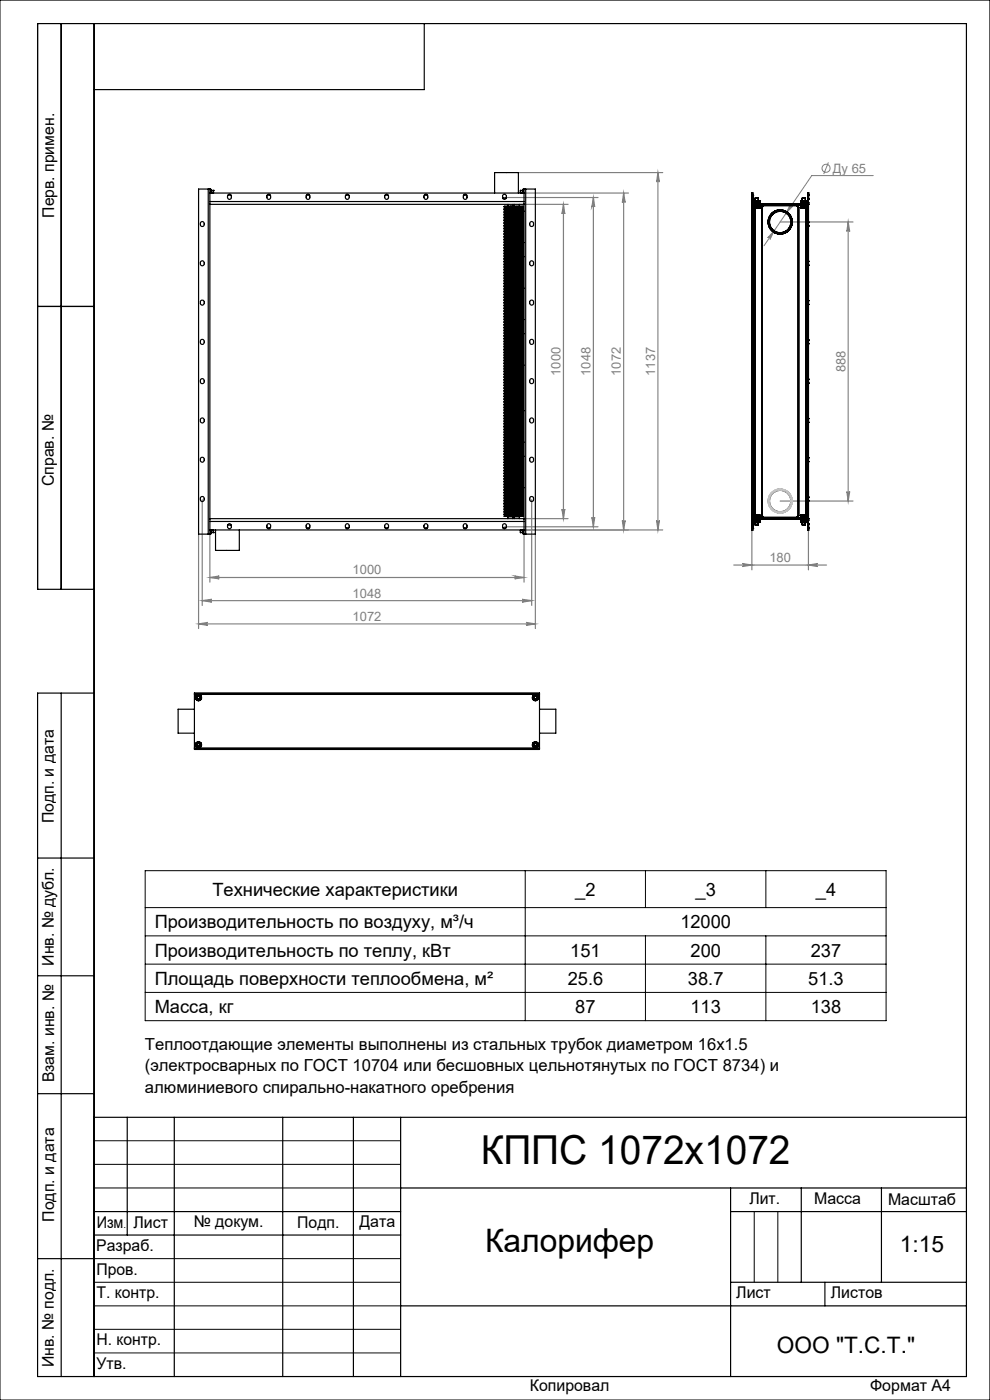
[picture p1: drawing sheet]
<svg xmlns="http://www.w3.org/2000/svg" width="210mm" height="297mm" viewBox="0 0 210 297" stroke-linecap="round" stroke-linejoin="round" font-family="sans-serif">
<defs><g id="words">
<text font-size="8.5" x="102" y="247">КППС 1072х1072</text>
<text font-size="6.9" x="102.9" y="265.6">Калорифер</text>
<g font-size="4.8">
<text x="190.9" y="265.6">1:15</text>
<text x="164.8" y="287">ООО &quot;Т.С.Т.&quot;</text>
</g>
<g font-size="3.9">
<text x="45.1" y="190.1">Технические характеристики</text>
<text x="122" y="190">_2</text>
<text x="147.5" y="190">_3</text>
<text x="173.1" y="190">_4</text>
<text x="32.8" y="196.9">Производительность по воздуху, м³/ч</text>
<text x="144.3" y="196.9">12000</text>
<text x="32.8" y="202.9">Производительность по теплу, кВт</text>
<text x="121" y="202.9">151</text>
<text x="146.5" y="202.9">200</text>
<text x="172" y="202.9">237</text>
<text x="32.8" y="208.9">Площадь поверхности теплообмена, м²</text>
<text x="120.4" y="208.9">25.6</text>
<text x="145.9" y="208.9">38.7</text>
<text x="171.4" y="208.9">51.3</text>
<text x="32.8" y="214.9">Масса, кг</text>
<text x="122" y="214.9">87</text>
<text x="146.5" y="214.9">113</text>
<text x="172" y="214.9">138</text>
</g>
<g font-size="3.5">
<text x="30.7" y="222.8">Теплоотдающие элементы выполнены из стальных трубок диаметром 16x1.5</text>
<text x="30.7" y="227.3">(электросварных по ГОСТ 10704 или бесшовных цельнотянутых по ГОСТ 8734) и</text>
<text x="30.7" y="231.8">алюминиевого спирально-накатного оребрения</text>
</g>
<g font-size="3.4">
<text x="11.5" y="46.2" transform="rotate(-90 11.5 46.2)">Перв. примен.</text>
<text x="11.4" y="103.2" transform="rotate(-90 11.4 103.2)">Справ. №</text>
<text x="11.4" y="174.7" transform="rotate(-90 11.4 174.7)">Подп. и дата</text>
<text x="11.5" y="204.9" transform="rotate(-90 11.5 204.9)">Инв. № дубл.</text>
<text x="11.5" y="229.6" transform="rotate(-90 11.5 229.6)">Взам. инв. №</text>
<text x="159" y="255.5">Лит.</text>
<text x="172.7" y="255.5">Масса</text>
<text x="188.4" y="255.6">Масштаб</text>
<text x="11.5" y="259.2" transform="rotate(-90 11.5 259.2)">Подп. и дата</text>
<text x="20.5" y="260.4">Изм</text>
<text x="28.3" y="260.4">Лист</text>
<text x="41.1" y="260.4">№ докум.</text>
<text x="63.1" y="260.4">Подп.</text>
<text x="76.2" y="260.4">Дата</text>
<text x="20.4" y="265.4">Разраб.</text>
<text x="20.5" y="275.4">Т. контр.</text>
<text x="20.5" y="270.4">Пров.</text>
<text x="156.2" y="275.4">Лист</text>
<text x="176.2" y="275.4">Листов</text>
<text x="20.5" y="285.4">Н. контр.</text>
<text x="11.4" y="290" transform="rotate(-90 11.4 290)">Инв. № подл.</text>
<text x="20.5" y="290.4">Утв.</text>
<text x="112.4" y="295">Копировал</text>
<text x="184.6" y="295">Формат А4</text>
</g>
<g font-size="2.7" fill="#808080">
<text x="176.7" y="36.6">Ду 65</text>
<text x="118.9" y="79.7" transform="rotate(-90 118.9 79.7)">1000</text>
<text x="125.3" y="79.7" transform="rotate(-90 125.3 79.7)">1048</text>
<text x="131.7" y="79.7" transform="rotate(-90 131.7 79.7)">1072</text>
<text x="139" y="79.7" transform="rotate(-90 139 79.7)">1137</text>
<text x="179.3" y="79" transform="rotate(-90 179.3 79)">888</text>
<text x="163.2" y="119.2">180</text>
<text x="74.8" y="121.9">1000</text>
<text x="74.8" y="126.8">1048</text>
<text x="74.8" y="131.7">1072</text>
</g>
<text font-size="2.1" x="26.2" y="260.4">.</text>
</g></defs>
<g fill="none" stroke="#808080" stroke-width=".21">
<path d="M175.7 34.5l-1 2.4M185.2 37.2h-13l-10.1 14.9M164.2 49l-.9 1.8a.3 .3 0 0 0 0-.4 .3 .3 0 0 0-.5 0zM167.6 43.4a.3 .3 0 0 0 .1 .4 .3 .3 0 0 0 .4-.1l-1.3 1.5z"/>
<circle cx="175.2" cy="35.7" r=".86"/>
</g>
<g fill="none" stroke="#808080" stroke-width=".25">
<path d="M109.7 36.6h30.9M139.6 36.6l.3 2a.3 .3 0 0 0-.3-.3 .3 .3 0 0 0-.3 .3zM139.6 36.6v75.8M107 41.9h19.9M111.2 43.4h9.3M111.2 41h22.1M119.5 43.4l.3 2a.3 .3 0 0 0-.3-.3 .3 .3 0 0 0-.3 .3zM119.5 43.4v66.6M125.9 41.9l.3 2a.3 .3 0 0 0-.3-.3 .3 .3 0 0 0-.3 .3zM125.9 41.9v69.9M132.3 41l.3 2a.3 .3 0 0 0-.3-.3 .3 .3 0 0 0-.3 .3zM132.3 41v71.4"/>
<path d="M165.5 47.1h15.4M179.9 47.1l.3 2a.3 .3 0 0 0-.3-.3 .3 .3 0 0 0-.3 .3zM179.9 47.1v59.2M42.1 113.3v20M42.9 106v22.4M44.5 113.3v10.2M107 111.8h19.9M111.2 113.3v10.2M111.2 110h9.3M112.8 106v22.4M113.6 113.3v20M119.2 108a.3 .3 0 0 0 .3 .3 .3 .3 0 0 0 .3-.3l-.3 2z"/>
<path d="M125.6 109.7a.3 .3 0 0 0 .3 .4 .3 .3 0 0 0 .3-.4l-.3 2.1zM132 110.4a.3 .3 0 0 0 .3 .3 .3 .3 0 0 0 .3-.3l-.3 2zM139.3 110.4a.3 .3 0 0 0 .3 .3 .3 .3 0 0 0 .3-.3l-.3 2zM140.6 112.4h-29.4M155.6 119.9h19.7M157.5 119.6l2 .3-2 .3a.32 .32 0 0 0 .3-.3 .32 .32 0 0 0-.3-.3zM159.5 112.4v8.5M165.5 106.3h15.4M171.5 119.9l2-.3a.32 .32 0 0 0-.3 .3 .32 .32 0 0 0 .3 .3zM171.5 112.4v8.5M179.6 104.3a.3 .3 0 0 0 .3 .3 .3 .3 0 0 0 .3-.3l-.3 2zM42.1 132.4l2-.4a.32 .32 0 0 0-.3 .4 .32 .32 0 0 0 .3 .3z"/>
<path d="M42.1 132.4h71.5M42.9 127.4h69.9M42.9 127.4l2-.3a.3 .3 0 0 0-.3 .3 .3 .3 0 0 0 .3 .3zM44.5 122.5h66.7M44.5 122.5l2-.3a.3 .3 0 0 0-.3 .3 .3 .3 0 0 0 .3 .3zM109.2 122.2l2 .3-2 .3a.3 .3 0 0 0 .3-.3 .3 .3 0 0 0-.3-.3zM110.8 127.1l2 .3-2 .3a.3 .3 0 0 0 .3-.3 .3 .3 0 0 0-.3-.3zM111.6 132l2 .4-2 .3a.32 .32 0 0 0 .3-.3 .32 .32 0 0 0-.3-.4z"/>
</g>
<g fill="none" stroke="#000" stroke-width=".21">
<path d="M0 0h210v297h-210zM30.8 184.7h157.2v31.8h-157.2zM30.8 198.5h157.2M30.8 192.5h157.2M111.4 184.7v31.8M136.9 184.7v7.8M136.9 198.5v18M162.5 184.7v7.8M162.5 198.5v18M30.8 204.5h157.2M30.8 210.5h157.2M20 242h65"/>
<path d="M20 247h65M20 252h65M160 257v15M165 257v15M20 267h65M20 272h65M20 277h65M20 282h65M20 287h65"/>
</g>
<g fill="none" stroke="#000" stroke-width=".25">
<path d="M13 5v120M20 5v287M90 5v14h-70M8 65h12M20 125h-12v-120h197v287h-197v-145h12M13 147v145M8 182h12M8 207h12M8 232h12M20 237h185M27 237v25M37 237v55"/>
<path d="M60 237v55M75 237v55M85 237v55M20 257h65M85 252h120M155 252v40M155 257h50M170 252v20M187 252v20M8 267h12M20 262h65M85 277h120"/>
<path d="M155 272h50M175 272v5"/>
</g>
<g fill="#808080">
<path d="M164.2 49l-1.4 1.4a.3 .3 0 0 1 .5 0 .3 .3 0 0 1 0 .4zM167.6 43.4l-.8 1.8 1.3-1.5a.3 .3 0 0 1-.4 .1 .3 .3 0 0 1-.1-.4z"/>
<path d="M157.5 119.6l2 .3-2 .3a.32 .32 0 0 0 .3-.3 .32 .32 0 0 0-.3-.3zM171.5 119.9l2-.3a.32 .32 0 0 0-.3 .3 .32 .32 0 0 0 .3 .3z"/>
<path d="M44.5 122.5l2-.3a.3 .3 0 0 0-.3 .3 .3 .3 0 0 0 .3 .3zM109.2 122.2l2 .3-2 .3a.3 .3 0 0 0 .3-.3 .3 .3 0 0 0-.3-.3z"/>
<path d="M42.9 127.4l2-.3a.3 .3 0 0 0-.3 .3 .3 .3 0 0 0 .3 .3zM110.8 127.1l2 .3-2 .3a.3 .3 0 0 0 .3-.3 .3 .3 0 0 0-.3-.3z"/>
<path d="M42.1 132.4l2-.4a.32 .32 0 0 0-.3 .4 .32 .32 0 0 0 .3 .3zM111.6 132l2 .4-2 .3a.32 .32 0 0 0 .3-.3 .32 .32 0 0 0-.3-.4z"/>
<path d="M179.9 47.1l.3 2a.3 .3 0 0 0-.3-.3 .3 .3 0 0 0-.3 .3zM179.6 104.3a.3 .3 0 0 0 .3 .3 .3 .3 0 0 0 .3-.3l-.3 2z"/>
<path d="M139.3 110.4a.3 .3 0 0 0 .3 .3 .3 .3 0 0 0 .3-.3l-.3 2zM139.6 36.6l.3 2a.3 .3 0 0 0-.3-.3 .3 .3 0 0 0-.3 .3z"/>
<path d="M119.5 43.4l.3 2a.3 .3 0 0 0-.3-.3 .3 .3 0 0 0-.3 .3zM119.2 108a.3 .3 0 0 0 .3 .3 .3 .3 0 0 0 .3-.3l-.3 2zM125.9 41.9l.3 2a.3 .3 0 0 0-.3-.3 .3 .3 0 0 0-.3 .3zM125.6 109.7a.3 .3 0 0 0 .3 .4 .3 .3 0 0 0 .3-.4l-.3 2.1zM132.3 41l.3 2a.3 .3 0 0 0-.3-.3 .3 .3 0 0 0-.3 .3zM132 110.4a.3 .3 0 0 0 .3 .3 .3 .3 0 0 0 .3-.3l-.3 2z"/>
</g>
<g fill="none" stroke="#000" stroke-width=".25">
<path d="M42.5 47.2a.46 .46 0 0 1 .7 0 .46 .46 0 0 1 0 .7 .46 .46 0 0 1-.7-.1zM42.6 55.5a.47 .47 0 0 1 .6 .1 .47 .47 0 0 1 0 .6 .47 .47 0 0 1-.7 0zM44.2 40.1h.3M44.2 40.1h-2.1v73.2h2.1M44.2 40.1v73.2M44.5 42.8v67.8M44.5 40.1h.2v.9M44.5 40.1v2.7M44.5 41h66.7M44.5 42.8h66.7M44.5 43.4h66.7M44.7 40.3h.1v.7"/>
<path d="M44.8 40.5h.5M44.8 40.4h.5M45.3 40.4h.1M45.3 40.4v.1M45.3 40.5v.4M45.3 40.9v.1M45.3 40.4v.6M48.3 41.4a.4 .4 0 0 1 .5-.2 .4 .4 0 0 1 .3 .4v.3a.41 .41 0 0 1-.4 .4 .41 .41 0 0 1-.4-.4zM48.3 41.4h.7M56.7 41.4h.7M56.7 41.3a.39 .39 0 0 1 .5 0 .39 .39 0 0 1 .2 .3v.3a.39 .39 0 0 1-.4 .4 .39 .39 0 0 1-.4-.4zM65 41.4h.7"/>
<path d="M65.1 41.3a.39 .39 0 0 1 .4 0 .39 .39 0 0 1 .2 .3v.3a.39 .39 0 0 1-.4 .4 .39 .39 0 0 1-.4-.4zM73.3 41.4h.7M73.4 41.3a.42 .42 0 0 1 .4 0 .42 .42 0 0 1 .3 .3 .49 .49 0 0 1-.5 .7 .6 .6 0 0 1-.2-1zM81.7 41.4h.6M81.7 41.3a.39 .39 0 0 1 .5 0 .39 .39 0 0 1 .2 .3v.3a.41 .41 0 0 1-.4 .4 .41 .41 0 0 1-.4-.4zM90 41.4a.4 .4 0 0 1 .4-.2 .4 .4 0 0 1 .3 .4v.3a.41 .41 0 0 1-.4 .4 .41 .41 0 0 1-.4-.4zM90 41.4h.7M98.3 41.4h.7M98.4 41.3a.39 .39 0 0 1 .4 0 .39 .39 0 0 1 .3 .3v.3a.39 .39 0 0 1-.4 .4 .39 .39 0 0 1-.4-.4zM104.9 41v-4.4h5.1v4.4M106.6 41.9l.8 .1M106.7 41.3a.42 .42 0 0 1 .5 0 .42 .42 0 0 1 .2 .3 .49 .49 0 0 1-.5 .7 .6 .6 0 0 1-.2-1z"/>
<path d="M107 44.8h.1M107 54.5h.1M107 51.5h.1M107 44.2h1.3M107 44.8h1.3M107 55.5h1.3M107 56.2h1.3M107 56.1h1.3M107 56.5h1.3M107 56.4h1.3M107 57.5h1.3M107 57.8h1.3"/>
<path d="M107 43.8h1.3M107 43.8h1.9M107 44.5h1.3M107 44.4h1.3M107 45.2h1.3M107 45.5h1.3M107 45.8h1.3M107 56.8h1.3M107 57.1h1.3M107 59.8h1.3M107 44.1h1.3M107 59.4h1.3"/>
<path d="M107 59.5h1.3M107 53.5h1.3M107 46.1h1.3M107 46.5h1.3M107 46.8h1.3M107 47.2h1.3M107 49.8h1.3M107 52.8h1.3M107 53.2h1.3M107 54.1h1.3M107 54.5h1.3M107 54.8h1.3"/>
<path d="M107 55.1h1.3M107 55.8h1.3M107 58.1h1.3M107 58.5h1.3M107 58.8h1.3M107 59.2h1.3M107 59.1h1.3M107 52.5h1.3M107 49.1h1.3M107 53.8h1.3M107 47.8h1.3M107 48.2h1.3"/>
<path d="M107 48.1h1.3M107 48.4h1.3M107 49.5h1.3M107 50.8h1.3M107 51.1h1.3M107 51.5h1.3M107 51.8h1.3M107 52.1h1.3M107 50.5h1.3M107 50.4h1.3M107 48.8h1.3M107 47.4h1.3"/>
<path d="M107 50.2h1.3M107 50.1h1.3M107 48.5h1.3M107 43.8h.1M107 44.1v.1M107 44.4v.1M107 45.1v.1M107 45.4v.1M107 45.8h.1M107 46.1h.1M107 46.5h.1M107 46.8h.1"/>
<path d="M107 47.1v.1M107 47.4v.1M107 47.8h.1M107 48.1v.1M107 48.4v.1M107 48.8h.1M107 49.1h.1M107 49.5h.1M107 49.8h.1M107 50.1v.1M107 50.4v.1M107 50.8h.1"/>
<path d="M107 51.1h.1M107 51.8h.1M107 52.1h.1M107 52.5h.1M107 52.8h.1M107 53.1v.1M107 53.4v.1M107 53.8h.1M107 54.1h.1M107 54.8h.1M107 55.1h.1M107 55.5h.1"/>
<path d="M107 55.8h.1M107 56.1v.1M107 56.4v.1M107 56.8h.1M107 57.1h.1M107 57.5h.1M107 57.8h.1M107 58.1h.1M107 58.5h.1M107 58.8h.1M107 59.1v.1M107 59.4v.1"/>
<path d="M107 59.8h.1M107 44.2h.7M107 56.5h.7M107 56.4h.7M107 57.8l.7 .1M107 43.8h.7M107 44.5h.7M107 45.2h.7M107 45.5h.7M107 45.4h.7M107 45.8h.7M107 57.1l.7 .1"/>
<path d="M107 44.8h.7M107 59.4h.7M107 59.8h.7M107 53.5h.7M107 53.4h.7M107 46.1l.7 .1M107 46.1h.7M107 46.5h.7M107 46.8h.7M107 47.2h.7M107 49.8h.7M107 53.2h.7"/>
<path d="M107 54.1l.7 .1M107 54.5h.7M107 54.8l.7 .1M107 55.1l.7 .1M107 55.1h.7M107 55.5h.7M107 55.8h.7M107 56.2h.7M107 56.8h.7M107 57.1h.7M107 57.5h.7M107 58.1l.7 .1"/>
<path d="M107 58.1h.7M107 58.5h.7M107 58.8h.7M107 59.2h.7M107 59.5h.7M107 52.8h.7M107 53.8h.7M107 47.8h.7M107 48.2h.7M107 48.4h.7M107 49.1l.7 .1M107 49.1h.7"/>
<path d="M107 49.5h.7M107 50.8h.7M107 51.1l.7 .1M107 51.5h.7M107 52.5h.7M107 47.4h.7M107 50.2h.7M107 52.1l.7 .1M107 50.5h.7M107 48.8h.7M107 52.1h.7M107 47.5h.7"/>
<path d="M107 48.5h.7M107 50.4h.7M107 51.8l.7 .1M107.7 59.8h1.2v.3h-1.2M107.7 44.2h1.2v.2M107.7 44.8h1.2M107.7 55.4h1.2M107.7 56.5h1.2M107.7 56.2h1.2v.2h-1.2M107.7 57.9h1.2M107.7 57.7h1.2M107.7 43.8h1.2"/>
<path d="M107.7 44.5h1.2M107.7 45.2h1.2M107.7 45.1h1.2M107.7 45.5h1.2M107.7 45.8h1.2v.3h-1.2M107.7 57.2h1.2M107.7 59.8h1.2M107.7 44.1h1.2M107.7 44.4h1.2M107.7 59.2h1.2v.2h-1.2M107.7 53.5h1.2M107.7 53.2h1.2v.2h-1.2"/>
<path d="M107.7 45.8h1.2M107.7 46.2h1.2M107.7 46.5h1.2v.3h-1.2M107.7 46.4h1.2M107.7 46.8h1.2M107.7 47.2h1.2v.2h-1.2M107.7 49.8h1.2M107.7 53.1h1.2M107.7 54.2h1.2M107.7 54.1h1.2M107.7 54.5h1.2M107.7 54.9h1.2"/>
<path d="M107.7 54.7h1.2M107.7 55.2h1.2M107.7 55.5h1.2v.3h-1.2M107.7 55.8h1.2M107.7 56.1h1.2M107.7 56.8h1.2v.3h-1.2M107.7 56.8h1.2M107.7 57.5h1.2v.2M107.7 57.4h1.2M107.7 58.2h1.2M107.7 58.5h1.2v.3h-1.2M107.7 58.4h1.2"/>
<path d="M107.7 58.8h1.2M107.7 59.1h1.2M107.7 59.5h1.2M107.7 52.5h1.2v.3h-1.2M107.7 52.8h1.2M107.7 53.8h1.2v.3M107.7 47.1h1.2M107.7 47.8h1.2v.3M107.7 47.8h1.2M107.7 48.2h1.2M107.7 48.1h1.2M107.7 49.2h1.2"/>
<path d="M107.7 48.8h1.2v.3h-1.2M107.7 49.5h1.2v.3h-1.2M107.7 49.4h1.2M107.7 50.8h1.2v.3M107.7 51.2h1.2M107.7 51.5h1.2M107.7 51.4h1.2M107.7 51.7h1.2M107.7 52.4h1.2M107.7 48.8h1.2M107.7 53.8h1.2M107.7 50.2h1.2v.2h-1.2"/>
<path d="M107.7 50.1h1.2M107.7 52.2h1.2M107.7 54.4h1.2M107.7 50.5h1.2M107.7 47.5h1.2M107.7 48.5h1.2M107.7 50.8h1.2M107.7 51.1h1.2M107.7 51.9h1.2M107.7 44.8h-.7M107.7 55.4l-.7 .1M107.7 57.7l-.7 .1"/>
<path d="M107.7 45.1h-.7M107.7 59.8h-.7M107.7 44.1h-.7M107.7 44.4h-.7M107.7 45.8h-.7M107.7 46.4l-.7 .1M107.7 53.1h-.7M107.7 54.1h-.7M107.7 54.7l-.7 .1M107.7 56.1h-.7M107.7 56.8h-.7M107.7 57.4l-.7 .1"/>
<path d="M107.7 58.4l-.7 .1M107.7 59.1h-.7M107.7 47.1h-.7M107.7 47.8h-.7M107.7 48.1h-.7M107.7 49.4l-.7 .1M107.7 51.4l-.7 .1M107.7 51.7l-.7 .1M107.7 52.4l-.7 .1M107.7 48.8h-.7M107.7 53.8h-.7M107.7 50.1h-.7"/>
<path d="M107.7 54.4l-.7 .1M107.7 50.8h-.7M107.7 51.1h-.7M107.7 43.8v.3M107.7 44.2v.2M107.7 44.5v.3M107.7 44.8v.3M107.7 45.2v.2M107.7 45.5v.3M107.7 45.8v.3M107.7 46.2v.2M107.7 46.5v.3"/>
<path d="M107.7 46.8v.3M107.7 47.2v.2M107.7 47.5v.3M107.7 47.8v.3M107.7 48.2v.2M107.7 48.5v.3M107.7 48.8v.3M107.7 49.2v.2M107.7 49.5v.3M107.7 49.8v.3M107.7 50.2v.2M107.7 50.5v.3"/>
<path d="M107.7 50.8v.3M107.7 51.2v.2M107.7 51.5v.2M107.7 51.9v.2M107.7 52.2v.2M107.7 52.5v.3M107.7 52.8v.3M107.7 53.2v.2M107.7 53.5v.3M107.7 53.8v.3M107.7 54.2v.2M107.7 54.5v.2"/>
<path d="M107.7 54.9v.2M107.7 55.2v.2M107.7 55.5v.3M107.7 55.8v.3M107.7 56.2v.2M107.7 56.5v.3M107.7 56.8v.3M107.7 57.2v.2M107.7 57.5v.2M107.7 57.9v.2M107.7 58.2v.2M107.7 58.5v.3"/>
<path d="M107.7 58.8v.3M107.7 59.2v.2M107.7 59.5v.3M107.7 59.8v.3M107.7 43.4v.4M108.3 54.5h.1M108.3 51.5h.1M108.3 44.8h.1M108.3 54.5h2.6M108.3 58.1h2.6M108.3 58.5h1.3M108.3 58.5h2.6"/>
<path d="M108.3 58.8h2.6M108.3 52.5h2.6M108.3 52.8h1.3M108.3 54.1h2.6M108.3 54.8h1.3M108.3 54.8h2.6M108.3 55.1h1.3M108.3 55.1h2.6M108.3 55.5h1.3M108.3 55.8h2.6M108.3 56.2h1.3M108.3 56.1h2.6"/>
<path d="M108.3 56.8h1.3M108.3 56.8h2.6M108.3 57.1h1.3M108.3 52.1h2.6M108.3 52.5h1.3M108.3 52.8h2.6M108.3 53.2h1.3M108.3 53.8h2.6M108.3 56.5h2.6M108.3 56.4h2.6M108.3 53.5h2.6M108.3 53.8h1.3"/>
<path d="M108.3 45.8h2.6M108.3 45.8h1.3M108.3 46.1h2.6M108.3 46.5h1.3M108.3 46.5h2.6M108.3 47.5h2.6M108.3 47.8h1.3M108.3 47.8h2.6M108.3 48.8h1.3M108.3 48.8h2.6M108.3 49.1h1.3M108.3 49.1h2.6"/>
<path d="M108.3 49.5h1.3M108.3 49.8h2.6M108.3 50.2h1.3M108.3 50.1h2.6M108.3 50.5h2.6M108.3 50.4h2.6M108.3 50.8h1.3M108.3 50.8h2.6M108.3 51.1h1.3M108.3 51.1h2.6M108.3 51.5h1.3M108.3 51.8h2.6"/>
<path d="M108.3 57.1h2.6M108.3 57.5h1.3M108.3 57.8h2.6M108.3 59.2h1.3M108.3 59.5h1.3M108.3 59.4h2.6M108.3 46.8h1.3M108.3 46.8h2.6M108.3 48.2h2.6M108.3 43.8h2.6M108.3 59.8h1.3M108.3 44.8h1.3"/>
<path d="M108.3 44.2h1.3M108.3 44.1h2.6M108.3 45.2h2.6M108.3 45.5h2.6M108.3 48.1h2.6M108.3 48.5h2.6M108.3 48.4h2.6M108.3 47.2h1.3M108.3 44.4h2.6M108.3 44.5h1.3M108.3 59.1h2.6M108.3 44.2h.7"/>
<path d="M108.3 56.4h.7M108.3 45.4h.7M108.3 45.8h.7M108.3 59.4h.7M108.3 59.8h.7M108.3 53.4h.7M108.3 46.1h.7M108.3 46.5h.7M108.3 46.8h.7M108.3 47.2h.7M108.3 53.2h.7M108.3 55.1h.7"/>
<path d="M108.3 55.5h.7M108.3 55.8h.7M108.3 56.2h.7M108.3 56.8h.7M108.3 57.1h.7M108.3 57.5h.7M108.3 58.1h.7M108.3 58.5h.7M108.3 59.2h.7M108.3 52.8h.7M108.3 53.8h.7M108.3 47.8h.7"/>
<path d="M108.3 48.4h.7M108.3 49.1h.7M108.3 49.5h.7M108.3 58.8h.7M108.3 50.8h.7M108.3 52.5h.7M108.3 47.4h.7M108.3 50.2h.7M108.3 48.8h.7M108.3 52.1h.7M108.3 50.4h.7M108.3 49.8h.7"/>
<path d="M108.3 43.8h.1M108.3 44.1v.1M108.3 44.4v.1M108.3 45.1v.1M108.3 45.4v.1M108.3 45.8h.1M108.3 46.1h.1M108.3 46.5h.1M108.3 46.8h.1M108.3 47.1v.1M108.3 47.4v.1M108.3 47.8h.1"/>
<path d="M108.3 48.1v.1M108.3 48.4v.1M108.3 48.8h.1M108.3 49.1h.1M108.3 49.5h.1M108.3 49.8h.1M108.3 50.1v.1M108.3 50.4v.1M108.3 50.8h.1M108.3 51.1h.1M108.3 51.8h.1M108.3 52.1h.1"/>
<path d="M108.3 52.5h.1M108.3 52.8h.1M108.3 53.1v.1M108.3 53.4v.1M108.3 53.8h.1M108.3 54.1h.1M108.3 54.8h.1M108.3 55.1h.1M108.3 55.5h.1M108.3 55.8h.1M108.3 56.1v.1M108.3 56.4v.1"/>
<path d="M108.3 56.8h.1M108.3 57.1h.1M108.3 57.5h.1M108.3 57.8h.1M108.3 58.1h.1M108.3 58.5h.1M108.3 58.8h.1M108.3 59.1v.1M108.3 59.4v.1M108.3 59.8h.1M108.3 54.5h.7M108.3 58.1l.7 .1"/>
<path d="M108.3 54.8l.7 .1M108.3 55.1l.7 .1M108.3 57.1l.7 .1M108.3 54.1l.7 .1M108.3 56.5h.7M108.3 46.1l.7 .1M108.3 49.1l.7 .1M108.3 50.5h.7M108.3 51.1l.7 .1M108.3 51.5h.7M108.3 51.8l.7 .1M108.3 52.1l.7 .1"/>
<path d="M108.3 53.5h.7M108.3 57.8l.7 .1M108.3 47.5h.7M108.3 48.2h.7M108.3 45.2h.7M108.3 45.5h.7M108.3 48.5h.7M108.3 44.8h.7M108.3 44.5h.7M108.3 43.8h.7M108.3 59.5h.7M108.8 43.4v.4"/>
<path d="M108.9 45.2v.2h-1.2M108.9 54.9v.2h-1.2M108.9 57.9v.2h-1.2M108.9 48.2v.2h-1.2M108.9 51.9v.2h-1.2M108.9 44.8h.1M108.9 55.4h.1M108.9 56.5h.1M108.9 57.9h.1M108.9 57.7l.1 .1M108.9 43.8h.1M108.9 44.5h.1"/>
<path d="M108.9 45.1h.1M108.9 45.5h.1M108.9 57.2h.1M108.9 59.8h.1M108.9 44.1h.1M108.9 44.4h.1M108.9 53.5h.1M108.9 45.8h.1M108.9 46.2h.1M108.9 46.4h.1M108.9 46.8h.1M108.9 49.8h.1"/>
<path d="M108.9 53.1h.1M108.9 54.2h.1M108.9 54.1h.1M108.9 54.5h.1M108.9 54.7h.1M108.9 55.2h.1M108.9 55.8h.1M108.9 56.1h.1M108.9 56.8h.1M108.9 57.4h.1M108.9 58.2h.1M108.9 58.4h.1"/>
<path d="M108.9 58.8h.1M108.9 59.1h.1M108.9 59.5h.1M108.9 52.8h.1M108.9 47.1h.1M108.9 47.8h.1M108.9 48.2h.1M108.9 48.1h.1M108.9 49.2h.1M108.9 49.4h.1M108.9 51.2h.1M108.9 51.5h.1"/>
<path d="M108.9 51.4h.1M108.9 51.7h.1M108.9 52.4h.1M108.9 48.8h.1M108.9 53.8h.1M108.9 50.1h.1M108.9 52.2h.1M108.9 54.4h.1M108.9 50.5h.1M108.9 47.5h.1M108.9 48.5h.1M108.9 50.8h.1"/>
<path d="M108.9 51.1h.1M108.9 43.8v.3M108.9 44.5v.3M108.9 44.8v.3M108.9 45.5v.3M108.9 46.2v.2M108.9 46.8v.3M108.9 47.5v.3M108.9 48.5v.3M108.9 49.2v.2M108.9 49.8v.3M108.9 50.5v.3"/>
<path d="M108.9 51.2v.2M108.9 51.5v.2M108.9 52.2v.2M108.9 52.8v.3M108.9 53.5v.3M108.9 54.2v.2M108.9 54.5v.2M108.9 55.2v.2M108.9 55.8v.3M108.9 56.5v.3M108.9 57.2v.2M108.9 58.2v.2"/>
<path d="M108.9 58.8v.3M108.9 59.5v.3M109 45.2h-.1M109 54.8l-.1 .1M109 51.8l-.1 .1M109 54.5h1.2M109 54.4h1.2M109 58.2h1.2M109 58.1h1.2M109 58.5h.6M109 58.4h1.2M109 58.8h1.2"/>
<path d="M109 52.4h1.2M109 52.8h.6M109 54.9h.6M109 54.7h1.2M109 55.2h.6M109 55.1h1.2M109 55.5h.6M109 55.4h1.2M109 56.2h.6M109 56.1h1.2M109 56.8h.6M109 56.8h1.2"/>
<path d="M109 57.2h.6M109 52.5h.6M109 52.8h1.2M109 53.2h.6M109 53.8h1.2M109 54.2h1.2M109 55.8h1.2M109 56.5h1.2M109 56.4h1.2M109 52.1h1.2M109 53.8h.6M109 53.4h1.2"/>
<path d="M109 54.1h1.2M109 45.8h1.2M109 46.2h1.2M109 46.1h1.2M109 46.5h.6M109 46.4h1.2M109 47.8h.6M109 47.8h1.2M109 49.2h.6M109 49.1h1.2M109 49.5h.6M109 49.4h1.2"/>
<path d="M109 49.8h1.2M109 50.2h.6M109 50.1h1.2M109 50.5h1.2M109 50.4h1.2M109 50.8h.6M109 50.8h1.2M109 51.2h.6M109 51.1h1.2M109 51.5h.6M109 51.4h1.2M109 51.9h1.2"/>
<path d="M109 51.7h1.2M109 52.2h1.2M109 53.1h1.2M109 53.5h1.2M109 57.1h1.2M109 57.5h.6M109 57.4h1.2M109 57.9h1.2M109 57.7h1.2M109 59.2h.6M109 46.8h.6M109 46.8h1.2"/>
<path d="M109 47.5h1.2M109 47.4h1.2M109 48.2h1.2M109 48.8h.6M109 44.2h.6M109 44.1h1.2M109 44.8h1.2M109 45.2h1.2M109 45.1h1.2M109 45.5h1.2M109 45.4h1.2M109 45.8h.6"/>
<path d="M109 48.1h1.2M109 47.2h.6M109 47.1h1.2M109 59.8h1.2M109 48.5h1.2M109 48.4h1.2M109 44.4h1.2M109 48.8h1.2M109 44.8h.6M109 44.5h.6M109 43.8h1.2M109 59.1h1.2"/>
<path d="M109 59.4h1.2M109 59.8h.6M109 59.5h.6M109 54.4l-.7 .1M109 58.4l-.7 .1M109 52.4l-.7 .1M109 54.7l-.7 .1M109 55.4l-.7 .1M109 56.1h-.7M109 56.8h-.7M109 53.8h-.7M109 54.1h-.7"/>
<path d="M109 45.8h-.7M109 46.4l-.7 .1M109 47.8h-.7M109 49.4l-.7 .1M109 50.1h-.7M109 50.8h-.7M109 51.1h-.7M109 51.4l-.7 .1M109 51.7l-.7 .1M109 53.1h-.7M109 57.4l-.7 .1M109 57.7l-.7 .1"/>
<path d="M109 44.1h-.7M109 44.8h-.7M109 45.1h-.7M109 48.1h-.7M109 47.1h-.7M109 59.8h-.7M109 44.4h-.7M109 48.8h-.7M109 59.1h-.7M109 43.8v.3M109 44.2v.2M109 44.5v.3"/>
<path d="M109 44.8v.3M109 45.2v.2M109 45.5v.3M109 45.8v.3M109 46.2v.2M109 46.5v.3M109 46.8v.3M109 47.2v.2M109 47.5v.3M109 47.8v.3M109 48.2v.2M109 48.5v.3"/>
<path d="M109 48.8v.3M109 49.2v.2M109 49.5v.3M109 49.8v.3M109 50.2v.2M109 50.5v.3M109 50.8v.3M109 51.2v.2M109 51.5v.2M109 51.9v.2M109 52.2v.2M109 52.5v.3"/>
<path d="M109 52.8v.3M109 53.2v.2M109 53.5v.3M109 53.8v.3M109 54.2v.2M109 54.5v.2M109 54.9v.2M109 55.2v.2M109 55.5v.3M109 55.8v.3M109 56.2v.2M109 56.5v.3"/>
<path d="M109 56.8v.3M109 57.2v.2M109 57.5v.2M109 57.9v.2M109 58.2v.2M109 58.5v.3M109 58.8v.3M109 59.2v.2M109 59.5v.3M109 59.8v.3M109.1 43.4v.4M109.6 58.5h.6"/>
<path d="M109.6 58.5h1.3M109.6 52.8h.6M109.6 52.8h1.3M109.6 54.9h.6M109.6 54.8h1.3M109.6 55.2h.6M109.6 55.1h1.3M109.6 55.5h.6M109.6 55.5h1.3M109.6 56.2h.6M109.6 56.2h1.3M109.6 56.8h.6"/>
<path d="M109.6 56.8h1.3M109.6 57.2h.6M109.6 57.1h1.3M109.6 52.5h.6M109.6 52.5h1.3M109.6 53.2h.6M109.6 53.2h1.3M109.6 53.8h.6M109.6 53.8h1.3M109.6 45.8h1.3M109.6 46.5h.6M109.6 46.5h1.3"/>
<path d="M109.6 47.8h.6M109.6 47.8h1.3M109.6 48.8h1.3M109.6 49.2h.6M109.6 49.1h1.3M109.6 49.5h.6M109.6 49.5h1.3M109.6 50.2h.6M109.6 50.2h1.3M109.6 50.8h.6M109.6 50.8h1.3M109.6 51.2h.6"/>
<path d="M109.6 51.1h1.3M109.6 51.5h.6M109.6 51.5h1.3M109.6 57.5h.6M109.6 57.5h1.3M109.6 59.2h.6M109.6 59.2h1.3M109.6 59.5h1.3M109.6 46.8h.6M109.6 46.8h1.3M109.6 48.8h.6M109.6 59.8h1.3"/>
<path d="M109.6 44.8h1.3M109.6 44.2h.6M109.6 44.2h1.3M109.6 45.8h.6M109.6 47.2h.6M109.6 47.2h1.3M109.6 44.8h.6M109.6 44.5h.6M109.6 44.5h1.3M109.6 59.8h.6M109.6 59.5h.6M110.2 43.4v.4"/>
<path d="M110.2 44.2h.7M110.2 56.4h.7M110.2 45.4h.7M110.2 45.8h.7M110.2 59.4h.7M110.2 59.8h.7M110.2 53.4h.7M110.2 46.1h.7M110.2 46.5h.7M110.2 46.8h.7M110.2 47.2h.7M110.2 53.2h.7"/>
<path d="M110.2 55.1h.7M110.2 55.5h.7M110.2 55.8h.7M110.2 56.2h.7M110.2 56.8h.7M110.2 57.1h.7M110.2 57.5h.7M110.2 58.1h.7M110.2 58.5h.7M110.2 59.2h.7M110.2 52.8h.7M110.2 53.8h.7"/>
<path d="M110.2 47.8h.7M110.2 48.4h.7M110.2 49.1h.7M110.2 49.5h.7M110.2 58.8h.7M110.2 50.8h.7M110.2 52.5h.7M110.2 47.4h.7M110.2 50.2h.7M110.2 48.8h.7M110.2 52.1h.7M110.2 50.4h.7"/>
<path d="M110.2 49.8h.7M110.2 54.4l.7 .1M110.2 58.4l.7 .1M110.2 52.4l.7 .1M110.2 54.7l.7 .1M110.2 55.4l.7 .1M110.2 56.1h.7M110.2 54.1h.7M110.2 46.4l.7 .1M110.2 49.4l.7 .1M110.2 50.1h.7M110.2 51.1h.7"/>
<path d="M110.2 51.4l.7 .1M110.2 51.7l.7 .1M110.2 53.1h.7M110.2 57.4l.7 .1M110.2 57.7l.7 .1M110.2 44.1h.7M110.2 44.8h.7M110.2 45.1h.7M110.2 48.1h.7M110.2 47.1h.7M110.2 44.4h.7M110.2 59.1h.7"/>
<path d="M110.2 43.8v.3M110.2 44.2v.2M110.2 44.5v.3M110.2 44.8v.3M110.2 45.2v.2M110.2 45.5v.3M110.2 45.8v.3M110.2 46.2v.2M110.2 46.5v.3M110.2 46.8v.3M110.2 47.2v.2M110.2 47.5v.3"/>
<path d="M110.2 47.8v.3M110.2 48.2v.2M110.2 48.5v.3M110.2 48.8v.3M110.2 49.2v.2M110.2 49.5v.3M110.2 49.8v.3M110.2 50.2v.2M110.2 50.5v.3M110.2 50.8v.3M110.2 51.2v.2M110.2 51.5v.2"/>
<path d="M110.2 51.9v.2M110.2 52.2v.2M110.2 52.5v.3M110.2 52.8v.3M110.2 53.2v.2M110.2 53.5v.3M110.2 53.8v.3M110.2 54.2v.2M110.2 54.5v.2M110.2 54.9v.2M110.2 55.2v.2M110.2 55.5v.3"/>
<path d="M110.2 55.8v.3M110.2 56.2v.2M110.2 56.5v.3M110.2 56.8v.3M110.2 57.2v.2M110.2 57.5v.2M110.2 57.9v.2M110.2 58.2v.2M110.2 58.5v.3M110.2 58.8v.3M110.2 59.2v.2M110.2 59.5v.3"/>
<path d="M110.2 59.8v.3M110.4 40.4v.6M110.4 40.4h.1M110.4 40.4h.4M110.4 40.4v.1M110.4 40.9v.1M110.4 40.5v.4M110.4 40.5h.4M110.9 54.5h.1M110.9 51.5h.1M110.9 44.8h.1M110.9 43.8h.1"/>
<path d="M110.9 44.1v.1M110.9 44.4v.1M110.9 45.1v.1M110.9 45.4v.1M110.9 45.8h.1M110.9 46.1h.1M110.9 46.5h.1M110.9 46.8h.1M110.9 47.1v.1M110.9 47.4v.1M110.9 47.8h.1M110.9 48.1v.1"/>
<path d="M110.9 48.4v.1M110.9 48.8h.1M110.9 49.1h.1M110.9 49.5h.1M110.9 49.8h.1M110.9 50.1v.1M110.9 50.4v.1M110.9 50.8h.1M110.9 51.1h.1M110.9 51.8h.1M110.9 52.1h.1M110.9 52.5h.1"/>
<path d="M110.9 52.8h.1M110.9 53.1v.1M110.9 53.4v.1M110.9 53.8h.1M110.9 54.1h.1M110.9 54.8h.1M110.9 55.1h.1M110.9 55.5h.1M110.9 55.8h.1M110.9 56.1v.1M110.9 56.4v.1M110.9 56.8h.1"/>
<path d="M110.9 57.1h.1M110.9 57.5h.1M110.9 57.8h.1M110.9 58.1h.1M110.9 58.5h.1M110.9 58.8h.1M110.9 59.1v.1M110.9 59.4v.1M110.9 59.8h.1M110.9 54.5h-.7M110.9 58.1l-.7 .1M110.9 58.8h-.7"/>
<path d="M110.9 52.8h-.7M110.9 54.8l-.7 .1M110.9 55.1l-.7 .1M110.9 57.1l-.7 .1M110.9 54.1l-.7 .1M110.9 55.8h-.7M110.9 56.5h-.7M110.9 46.1l-.7 .1M110.9 49.1l-.7 .1M110.9 49.8h-.7M110.9 50.5h-.7M110.9 51.1l-.7 .1"/>
<path d="M110.9 51.5h-.7M110.9 51.8l-.7 .1M110.9 52.1l-.7 .1M110.9 53.5h-.7M110.9 57.8l-.7 .1M110.9 46.8h-.7M110.9 47.5h-.7M110.9 48.2h-.7M110.9 45.2h-.7M110.9 45.5h-.7M110.9 48.5h-.7M110.9 44.8h-.7"/>
<path d="M110.9 44.5h-.7M110.9 43.8h-.7M110.9 59.5h-.7M111 40.3h-.2v.7M111.2 40.1h.3M111.2 42.8v67.8M111.2 40.1v2.7M111.2 40.1h-.2v.9M111.5 40.1v73.2M111.5 40.1h2.1v73.2h-2.1M112.5 55.5a.46 .46 0 0 1 .7 .4 .46 .46 0 0 1-.8 .3v-.5zM112.5 47.1a.46 .46 0 0 1 .7 .5 .46 .46 0 0 1-.8 .3v-.5z"/>
<path d="M159.5 42.2h.1M159.5 41.4h.1M159.5 41h.1M159.5 43h.1M159.5 47.9h.1M159.5 47.1h.1M159.5 55.5h.1M159.5 43.4h.1M159.5 56.3h.1M159.5 41.4v.8M159.5 43l.3 .4M159.5 55.5v.8"/>
<path d="M159.5 47.1v.8M159.5 43.4h.6M159.5 47.1h.3M159.5 55.5h.3M159.5 43.4h12M159.5 41v2M159.5 43.4v66.6M159.5 56.3h.3M159.5 47.9h.3M159.6 42.2h.1M159.6 41.4h.1M159.6 41h.1"/>
<path d="M159.6 43h.1M159.6 41.4v.8M159.6 43l.2 .2M159.6 41v2M159.8 55.5h.1M159.8 47.9h.1M159.8 47.1h.1M159.8 43.4h.1M159.8 56.3h.1M159.8 55.5v.8M159.8 47.1v.8M159.8 43.4h.3"/>
<path d="M159.8 43.4v66.6M159.8 43.6h.1M159.8 43.2h.1M159.8 43.6h11.4M159.8 43.2h11.4M159.8 43.7h1.3zM159.8 43.6h1.3zM159.8 43.2h1.3zM159.8 43.1h1.3zM159.8 42.6h.1M159.8 42.6h.3M159.8 43.1h.1"/>
<path d="M159.8 43.1h.3M159.8 42.6v1.1M159.9 43.7h.1M159.9 44.1h.2M159.9 44.1h.1M159.9 43.7v.4M159.9 43.7h.2M159.9 44.1h1.1zM159.9 43.1h1.1zM159.9 42.6h1.1zM160.1 43.6h.1M160.1 43.4h.1"/>
<path d="M160.1 43.2h.1M160.1 43.4h.8M160.1 43.6h.8M160.1 43.2h.8M160.1 43.2v67M160.1 43.7h.1M160.1 44.1h.1M160.1 43.7h.8zM160.1 43.6h.8zM160.1 43.2h.8zM160.1 43.1h.8zM160.1 43.1h.1"/>
<path d="M160.1 42.6h.1M160.2 43.7h.6zM160.2 42.1h.6zM160.2 42.6h.6zM160.2 43.1h.6zM160.2 42.1l-.1 2M160.2 42.6h.6M160.2 43.1h.6M160.2 42.6v.5M160.2 43.4v.2M160.2 44.1h.6M160.2 42h.6z"/>
<path d="M160.2 42v.1M160.2 43.7h.6M160.2 43.7v.4M160.8 44.1h.1M160.8 43.7h.1M160.8 42.6h.1M160.8 43.1h.1M160.8 42l.1 2.1M160.8 42.6v.5M160.8 43.7v.4M160.8 42.6h.3M160.8 43.1h.3"/>
<path d="M160.9 44.1h.2M160.9 43.7h.2M160.9 43.4h.1M160.9 43.6h.1M160.9 43.2h.1M160.9 43.2v.4M161 44.1h.1M161 42.6h.1M161.1 43.7h.1M161.1 44.1h.1M161.1 42.6h.1M161.1 43.1h.1"/>
<path d="M161.1 42.6v.5M161.1 43.7v.4M161.1 43.1h-.1M161.1 43.1v.1M161.1 43.6v.1M161.6 44v-.2a.58 .58 0 0 1 .9-.2h6.6l.3 .4M161.6 44v65.4M161.6 44h.1M161.7 44l.1-.2a.58 .58 0 0 1 .8-.2h6.4l.3 .4M161.7 44v65.4M169.3 44h.1M169.3 44v65.4"/>
<path d="M169.4 44v65.4M169.8 43.2h1.4zM169.8 43.1h1.4zM169.8 43.7h1.4zM169.8 43.6h1.4zM169.8 43.1v.1M169.8 43.6v.1M169.9 43.7h.1M169.9 44.1h.2M169.9 44.1h.1M169.9 42.6h.1M169.9 43.1h.1"/>
<path d="M169.9 43.1h.2M169.9 42.6h.2M169.9 42.6v.5M169.9 43.7v.4M169.9 43.7h.2M170 44.1h1zM170 43.1h1zM170 42.6h1zM170.1 43.4h.1M170.1 43.6h.1M170.1 43.2h.1M170.1 43.4h.8"/>
<path d="M170.1 43.6h.8M170.1 43.2h.8zM170.1 43.1h.8zM170.1 43.7h.8zM170.1 43.6h.8zM170.1 43.2h.8M170.1 43.7h.1M170.1 43.7h.7zM170.1 44.1h.1M170.1 42.1h.7zM170.1 42.6h.7zM170.1 42.6h.1"/>
<path d="M170.1 43.1h.7zM170.1 43.1h.1M170.1 42.1v2M170.2 44.1h.5M170.2 42h.5zM170.2 43.1h.6M170.2 42.6h.6M170.2 42l-.1 .1M170.2 43.7h.5M170.2 42.6v.5M170.2 43.7v.4M170.7 43.7h.2"/>
<path d="M170.7 44.1h.2M170.7 42l.1 1.7M170.7 43.7v.4M170.8 42.6h.1M170.8 43.1h.1M170.8 42.6v.5M170.8 43.4v.2M170.9 44.1h.2M170.9 42.6h.2M170.9 43.1h.2M170.9 42.6v68.2M170.9 43.7h.2"/>
<path d="M170.9 43.4h.1M170.9 43.6h.1M170.9 43.2h.1M170.9 43.4h.6M170.9 43.4h.3M171 42.6h.1M171.1 44.1h.1M171.1 43.7h.1M171.1 43.7v.4M171.1 43.1h.1M171.1 42.6h.1M171.1 42.6v.5"/>
<path d="M171.1 43.7l-.1 .4M171.1 43.1h-.1M171.2 43.2h.1M171.2 43.1v.6M171.2 43.4h.1M171.2 43.6h.1M171.2 55.5h.1M171.2 56.3h.1M171.2 47.1h.1M171.2 47.9h.1M171.2 55.5v.8M171.2 47.1v.8"/>
<path d="M171.2 47.1h.3M171.2 55.5h.3M171.2 56.3h.3M171.2 47.9h.3M171.2 43.4v66.6M171.3 41.4h.1M171.3 42.2h.1M171.3 41h.1M171.3 43h.1M171.3 41.4v.8M171.3 43l-.1 .2M171.3 41h.2"/>
<path d="M171.3 41.4h.2M171.3 42.2h.2M171.3 41v2M171.3 43h.2M171.5 41.4h.1M171.5 42.2h.1M171.5 41h.1M171.5 43h.1M171.5 56.3h.1M171.5 47.1h.1M171.5 47.9h.1M171.5 43.4h.1"/>
<path d="M171.5 55.5h.1M171.5 41.4v.8M171.5 43l-.3 .4M171.5 55.5v.8M171.5 47.1v.8M171.5 41v2M171.5 43.4v66.6M42.5 63.8a.42 .42 0 0 1 .5-.1 .42 .42 0 0 1 .3 .4 .49 .49 0 0 1-.5 .6 .61 .61 0 0 1-.3-.9zM42.6 72.1a.42 .42 0 0 1 .5-.1 .42 .42 0 0 1 .2 .4 .49 .49 0 0 1-.5 .7 .6 .6 0 0 1-.2-1zM107 61.1h.1M107 77.5h.1M107 67.8h.1"/>
<path d="M107 70.8h.1M107 61.8h1.3M107 62.2h1.3M107 76.5h1.3M107 63.5h1.3M107 72.8h1.3M107 74.1h1.3M107 62.5h1.3M107 62.4h1.3M107 63.1h1.3M107 62.8h1.3M107 71.2h1.3"/>
<path d="M107 71.1h1.3M107 71.5h1.3M107 76.2h1.3M107 60.5h1.3M107 77.1h1.3M107 77.5h1.3M107 61.1h1.3M107 61.5h1.3M107 77.8h1.3M107 78.1h1.3M107 62.1h1.3M107 78.8h1.3"/>
<path d="M107 79.4h1.3M107 79.5h1.3M107 64.1h1.3M107 72.5h1.3M107 73.2h1.3M107 73.1h1.3M107 73.8h1.3M107 74.5h1.3M107 74.8h1.3M107 79.2h1.3M107 75.8h1.3M107 79.8h1.3"/>
<path d="M107 60.1h1.3M107 60.8h1.3M107 69.5h1.3M107 69.8h1.3M107 78.5h1.3M107 79.1h1.3M107 73.5h1.3M107 73.4h1.3M107 75.1h1.3M107 75.5h1.3M107 76.8h1.3M107 69.1h1.3"/>
<path d="M107 63.8h1.3M107 64.2h1.3M107 70.2h1.3M107 64.5h1.3M107 64.4h1.3M107 64.8h1.3M107 67.8h1.3M107 68.2h1.3M107 68.8h1.3M107 71.8h1.3M107 65.2h1.3M107 65.1h1.3"/>
<path d="M107 65.8h1.3M107 66.1h1.3M107 67.2h1.3M107 67.1h1.3M107 67.5h1.3M107 68.5h1.3M107 68.4h1.3M107 65.4h1.3M107 65.5h1.3M107 70.1h1.3M107 70.5h1.3M107 70.4h1.3"/>
<path d="M107 70.8h1.3M107 66.5h1.3M107 66.8h1.3M107 67.4h1.3M107 72.1h1.3M107 71.4h1.3M107 61.8h.7M107 60.1h.1M107 60.5h.1M107 60.8h.1M107 61.5h.1M107 61.8h.1"/>
<path d="M107 62.1v.1M107 62.4v.1M107 62.8h.1M107 63.1h.1M107 63.5h.1M107 63.8h.1M107 64.1v.1M107 64.4v.1M107 64.8h.1M107 65.1v.1M107 65.4v.1M107 65.8h.1"/>
<path d="M107 66.1h.1M107 66.5h.1M107 66.8h.1M107 67.1v.1M107 67.4v.1M107 68.1v.1M107 68.4v.1M107 68.8h.1M107 69.1h.1M107 69.5h.1M107 69.8h.1M107 70.1v.1"/>
<path d="M107 70.4v.1M107 71.1v.1M107 71.4v.1M107 71.8h.1M107 72.1h.1M107 72.5h.1M107 72.8h.1M107 73.1v.1M107 73.4v.1M107 73.8h.1M107 74.1v.1M107 74.4v.1"/>
<path d="M107 74.8h.1M107 75.1h.1M107 75.5h.1M107 75.8h.1M107 76.1v.1M107 76.4v.1M107 76.8h.1M107 77.1h.1M107 77.8h.1M107 78.1h.1M107 78.5h.1M107 78.8h.1"/>
<path d="M107 79.1v.1M107 79.4v.1M107 79.8h.1M107 62.2h.7M107 76.5h.7M107 63.5h.7M107 72.8h.7M107 62.8h.7M107 71.5h.7M107 62.4h.7M107 77.5h.7M107 61.1l.7 .1"/>
<path d="M107 78.1h.7M107 62.5h.7M107 78.8h.7M107 63.1l.7 .1M107 63.1h.7M107 79.4h.7M107 76.4h.7M107 73.2h.7M107 61.5h.7M107 77.8l.7 .1M107 74.2h.7M107 74.5h.7"/>
<path d="M107 74.4h.7M107 74.8h.7M107 79.2h.7M107 71.2h.7M107 75.8h.7M107 79.8h.7M107 76.2h.7M107 60.1h.7M107 60.5h.7M107 60.8l.7 .1M107 77.1l.7 .1M107 69.5h.7"/>
<path d="M107 78.1l.7 .1M107 69.8h.7M107 78.5h.7M107 79.5h.7M107 73.5h.7M107 73.4h.7M107 73.8h.7M107 75.1l.7 .1M107 60.1l.7 .1M107 76.8h.7M107 63.8h.7M107 64.2h.7"/>
<path d="M107 75.1h.7M107 75.5h.7M107 70.2h.7M107 64.8h.7M107 68.2h.7M107 69.1l.7 .1M107 69.1h.7M107 71.8h.7M107 64.5h.7M107 65.2h.7M107 65.8h.7M107 66.1l.7 .1"/>
<path d="M107 67.5h.7M107 67.8h.7M107 68.5h.7M107 68.4h.7M107 68.8h.7M107 65.4h.7M107 70.5h.7M107 70.8h.7M107 72.5h.7M107 65.5h.7M107 66.1h.7M107 66.5h.7"/>
<path d="M107 66.8h.7M107 67.2h.7M107 72.1l.7 .1M107 71.4h.7M107 72.1h.7M107.7 61.8h1.2M107.7 62.2h1.2v.2h-1.2M107.7 76.5h1.2M107.7 63.5h1.2v.3h-1.2M107.7 72.8h1.2M107.7 74.1h1.2M107.7 62.8h1.2v.3h-1.2"/>
<path d="M107.7 71.5h1.2M107.7 60.4h1.2M107.7 77.5h1.2M107.7 61.2h1.2M107.7 62.1h1.2M107.7 62.5h1.2M107.7 78.8h1.2M107.7 78.5h1.2v.3h-1.2M107.7 62.8h1.2M107.7 77.4h1.2M107.7 63.2h1.2M107.7 79.2h1.2v.2h-1.2"/>
<path d="M107.7 61.4h1.2M107.7 63.4h1.2M107.7 76.2h1.2v.2h-1.2M107.7 64.1h1.2M107.7 72.4h1.2M107.7 72.5h1.2v.3h-1.2M107.7 73.2h1.2v.2h-1.2M107.7 73.1h1.2M107.7 61.5h1.2M107.7 77.9h1.2M107.7 77.7h1.2M107.7 73.8h1.2"/>
<path d="M107.7 74.2h1.2M107.7 74.5h1.2M107.7 74.8h1.2v.3h-1.2M107.7 74.8h1.2M107.7 71.2h1.2M107.7 71.1h1.2M107.7 75.8h1.2M107.7 75.5h1.2v.3h-1.2M107.7 79.8h1.2v.3M107.7 76.1h1.2M107.7 60.5h1.2v.2M107.7 60.9h1.2"/>
<path d="M107.7 60.7h1.2M107.7 77.2h1.2M107.7 61.1h1.2M107.7 69.5h1.2v.3h-1.2M107.7 69.4h1.2M107.7 78.2h1.2M107.7 78.4h1.2M107.7 79.1h1.2M107.7 79.5h1.2M107.7 73.5h1.2M107.7 73.8h1.2v.3M107.7 75.2h1.2"/>
<path d="M107.7 75.4h1.2M107.7 60.2h1.2M107.7 76.8h1.2v.3M107.7 76.8h1.2M107.7 77.1h1.2M107.7 63.8h1.2M107.7 64.2h1.2v.2M107.7 69.8h1.2M107.7 70.2h1.2v.2M107.7 64.8h1.2M107.7 68.2h1.2M107.7 68.1h1.2"/>
<path d="M107.7 69.2h1.2M107.7 68.8h1.2v.3h-1.2M107.7 71.8h1.2v.3h-1.2M107.7 71.8h1.2M107.7 64.5h1.2M107.7 64.4h1.2M107.7 65.2h1.2v.2h-1.2M107.7 65.1h1.2M107.7 65.8h1.2v.3h-1.2M107.7 65.8h1.2M107.7 66.2h1.2M107.7 67.5h1.2"/>
<path d="M107.7 67.8h1.2M107.7 68.5h1.2M107.7 68.8h1.2M107.7 70.1h1.2M107.7 70.5h1.2M107.7 70.4h1.2M107.7 70.8h1.2M107.7 67.1h1.2M107.7 79.8h1.2M107.7 65.5h1.2M107.7 66.5h1.2v.3h-1.2M107.7 66.4h1.2"/>
<path d="M107.7 66.8h1.2M107.7 67.2h1.2v.2M107.7 67.4h1.2M107.7 72.2h1.2M107.7 74.1h-.7M107.7 60.4l-.7 .1M107.7 62.1h-.7M107.7 62.8h-.7M107.7 77.4l-.7 .1M107.7 61.4l-.7 .1M107.7 63.4l-.7 .1M107.7 64.1h-.7"/>
<path d="M107.7 72.4l-.7 .1M107.7 73.1h-.7M107.7 77.7l-.7 .1M107.7 73.8h-.7M107.7 74.8h-.7M107.7 71.1h-.7M107.7 76.1h-.7M107.7 60.7l-.7 .1M107.7 61.1h-.7M107.7 69.4l-.7 .1M107.7 78.4l-.7 .1M107.7 79.1h-.7"/>
<path d="M107.7 75.4l-.7 .1M107.7 76.8h-.7M107.7 77.1h-.7M107.7 68.1h-.7M107.7 71.8h-.7M107.7 64.4h-.7M107.7 65.1h-.7M107.7 65.8h-.7M107.7 67.8h-.7M107.7 68.8h-.7M107.7 70.1h-.7M107.7 70.4h-.7"/>
<path d="M107.7 70.8h-.7M107.7 67.1h-.7M107.7 79.8h-.7M107.7 66.4l-.7 .1M107.7 67.4h-.7M107.7 60.2v.2M107.7 60.5v.2M107.7 60.9v.2M107.7 61.2v.2M107.7 61.5v.3M107.7 61.8v.3M107.7 62.2v.2"/>
<path d="M107.7 62.5v.3M107.7 62.8v.3M107.7 63.2v.2M107.7 63.5v.3M107.7 63.8v.3M107.7 64.2v.2M107.7 64.5v.3M107.7 64.8v.3M107.7 65.2v.2M107.7 65.5v.3M107.7 65.8v.3M107.7 66.2v.2"/>
<path d="M107.7 66.5v.3M107.7 66.8v.3M107.7 67.2v.2M107.7 67.5v.3M107.7 67.8v.3M107.7 68.2v.2M107.7 68.5v.3M107.7 68.8v.3M107.7 69.2v.2M107.7 69.5v.3M107.7 69.8v.3M107.7 70.2v.2"/>
<path d="M107.7 70.5v.3M107.7 70.8v.3M107.7 71.2v.2M107.7 71.5v.3M107.7 71.8v.3M107.7 72.2v.2M107.7 72.5v.3M107.7 72.8v.3M107.7 73.2v.2M107.7 73.5v.3M107.7 73.8v.3M107.7 74.2v.2"/>
<path d="M107.7 74.5v.3M107.7 74.8v.3M107.7 75.2v.2M107.7 75.5v.3M107.7 75.8v.3M107.7 76.2v.2M107.7 76.5v.3M107.7 76.8v.3M107.7 77.2v.2M107.7 77.5v.2M107.7 77.9v.2M107.7 78.2v.2"/>
<path d="M107.7 78.5v.3M107.7 78.8v.3M107.7 79.2v.2M107.7 79.5v.3M107.7 79.8v.3M108.3 70.8h.1M108.3 67.8h.1M108.3 77.5h.1M108.3 61.1h.1M108.3 74.8h2.6M108.3 70.8h2.6M108.3 66.8h2.6"/>
<path d="M108.3 65.5h1.3M108.3 65.4h2.6M108.3 66.5h1.3M108.3 66.5h2.6M108.3 68.8h2.6M108.3 70.5h2.6M108.3 70.4h2.6M108.3 69.1h1.3M108.3 71.2h1.3M108.3 71.1h2.6M108.3 72.8h2.6M108.3 73.2h1.3"/>
<path d="M108.3 73.1h2.6M108.3 71.5h1.3M108.3 73.5h1.3M108.3 73.4h2.6M108.3 73.8h1.3M108.3 65.8h1.3M108.3 75.1h2.6M108.3 71.4h2.6M108.3 71.8h1.3M108.3 66.1h2.6M108.3 72.1h2.6M108.3 72.5h1.3"/>
<path d="M108.3 72.5h2.6M108.3 68.8h1.3M108.3 69.1h2.6M108.3 69.5h1.3M108.3 70.1h2.6M108.3 64.2h1.3M108.3 64.1h2.6M108.3 64.4h2.6M108.3 64.5h2.6M108.3 65.2h1.3M108.3 65.1h2.6M108.3 67.2h1.3"/>
<path d="M108.3 67.1h2.6M108.3 67.5h1.3M108.3 67.4h2.6M108.3 63.8h2.6M108.3 68.4h2.6M108.3 69.8h2.6M108.3 70.2h1.3M108.3 67.8h1.3M108.3 68.5h2.6M108.3 64.8h2.6M108.3 60.8h2.6M108.3 61.8h2.6"/>
<path d="M108.3 62.2h1.3M108.3 62.1h2.6M108.3 62.5h2.6M108.3 62.4h2.6M108.3 62.8h1.3M108.3 62.8h2.6M108.3 63.1h1.3M108.3 63.1h2.6M108.3 63.5h1.3M108.3 60.1h2.6M108.3 60.5h1.3M108.3 76.8h2.6"/>
<path d="M108.3 76.8h1.3M108.3 77.1h1.3M108.3 77.1h2.6M108.3 61.5h2.6M108.3 77.8h2.6M108.3 78.1h2.6M108.3 78.5h1.3M108.3 78.5h2.6M108.3 78.8h2.6M108.3 79.2h1.3M108.3 79.1h2.6M108.3 79.5h1.3"/>
<path d="M108.3 79.4h2.6M108.3 79.8h1.3M108.3 68.2h2.6M108.3 77.5h1.3M108.3 74.8h1.3M108.3 75.5h1.3M108.3 76.5h2.6M108.3 74.2h2.6M108.3 74.5h2.6M108.3 75.5h2.6M108.3 75.8h1.3M108.3 75.8h2.6"/>
<path d="M108.3 76.2h1.3M108.3 60.8h1.3M108.3 61.1h1.3M108.3 60.5h2.6M108.3 62.2h.7M108.3 63.5h.7M108.3 62.8h.7M108.3 62.4h.7M108.3 61.8h.7M108.3 78.1h.7M108.3 78.8h.7M108.3 63.1h.7"/>
<path d="M108.3 79.4h.7M108.3 76.4h.7M108.3 72.8h.7M108.3 73.2h.7M108.3 74.4h.7M108.3 74.8h.7M108.3 79.2h.7M108.3 75.8h.7M108.3 79.8h.7M108.3 76.2h.7M108.3 60.1h.7M108.3 60.5h.7"/>
<path d="M108.3 69.5h.7M108.3 69.8h.7M108.3 78.5h.7M108.3 73.4h.7M108.3 73.8h.7M108.3 76.8h.7M108.3 63.8h.7M108.3 64.2h.7M108.3 75.1h.7M108.3 75.5h.7M108.3 70.2h.7M108.3 64.8h.7"/>
<path d="M108.3 69.1h.7M108.3 71.8h.7M108.3 65.2h.7M108.3 65.8h.7M108.3 68.4h.7M108.3 68.8h.7M108.3 65.4h.7M108.3 72.5h.7M108.3 66.1h.7M108.3 66.5h.7M108.3 66.8h.7M108.3 67.2h.7"/>
<path d="M108.3 71.4h.7M108.3 72.1h.7M108.3 70.8h.7M108.3 60.1h.1M108.3 60.5h.1M108.3 60.8h.1M108.3 61.5h.1M108.3 61.8h.1M108.3 62.1v.1M108.3 62.4v.1M108.3 62.8h.1M108.3 63.1h.1"/>
<path d="M108.3 63.5h.1M108.3 63.8h.1M108.3 64.1v.1M108.3 64.4v.1M108.3 64.8h.1M108.3 65.1v.1M108.3 65.4v.1M108.3 65.8h.1M108.3 66.1h.1M108.3 66.5h.1M108.3 66.8h.1M108.3 67.1v.1"/>
<path d="M108.3 67.4v.1M108.3 68.1v.1M108.3 68.4v.1M108.3 68.8h.1M108.3 69.1h.1M108.3 69.5h.1M108.3 69.8h.1M108.3 70.1v.1M108.3 70.4v.1M108.3 71.1v.1M108.3 71.4v.1M108.3 71.8h.1"/>
<path d="M108.3 72.1h.1M108.3 72.5h.1M108.3 72.8h.1M108.3 73.1v.1M108.3 73.4v.1M108.3 73.8h.1M108.3 74.1v.1M108.3 74.4v.1M108.3 74.8h.1M108.3 75.1h.1M108.3 75.5h.1M108.3 75.8h.1"/>
<path d="M108.3 76.1v.1M108.3 76.4v.1M108.3 76.8h.1M108.3 77.1h.1M108.3 77.8h.1M108.3 78.1h.1M108.3 78.5h.1M108.3 78.8h.1M108.3 79.1v.1M108.3 79.4v.1M108.3 79.8h.1M108.3 69.1l.7 .1"/>
<path d="M108.3 71.2h.7M108.3 71.5h.7M108.3 73.5h.7M108.3 66.1l.7 .1M108.3 70.5h.7M108.3 65.5h.7M108.3 67.5h.7M108.3 72.1l.7 .1M108.3 67.8h.7M108.3 68.5h.7M108.3 64.5h.7M108.3 62.5h.7"/>
<path d="M108.3 63.1l.7 .1M108.3 77.1l.7 .1M108.3 61.5h.7M108.3 77.8l.7 .1M108.3 78.1l.7 .1M108.3 79.5h.7M108.3 68.2h.7M108.3 77.5h.7M108.3 76.5h.7M108.3 74.2h.7M108.3 74.5h.7M108.3 75.1l.7 .1"/>
<path d="M108.3 60.1l.7 .1M108.3 61.1l.7 .1M108.3 60.8l.7 .1M108.9 61.5v.3h-1.2M108.9 77.9v.2h-1.2M108.9 74.2v.2h-1.2M108.9 64.5v.3h-1.2M108.9 68.2v.2h-1.2M108.9 71.2v.2h-1.2M108.9 61.8h.1M108.9 76.5h.1M108.9 72.8h.1"/>
<path d="M108.9 74.1h.1M108.9 71.5h.1M108.9 60.4h.1M108.9 77.5h.1M108.9 61.2h.1M108.9 62.1h.1M108.9 62.5h.1M108.9 78.8h.1M108.9 62.8h.1M108.9 77.4h.1M108.9 63.2h.1M108.9 61.4h.1"/>
<path d="M108.9 63.4h.1M108.9 64.1h.1M108.9 72.4h.1M108.9 73.1h.1M108.9 77.7h.1M108.9 73.8h.1M108.9 74.2h.1M108.9 74.5h.1M108.9 74.8h.1M108.9 71.1h.1M108.9 75.8h.1M108.9 76.1h.1"/>
<path d="M108.9 60.9h.1M108.9 60.7l.1 .1M108.9 77.2h.1M108.9 61.1h.1M108.9 69.4h.1M108.9 78.2h.1M108.9 78.4h.1M108.9 79.1h.1M108.9 79.5h.1M108.9 73.5h.1M108.9 75.2h.1M108.9 75.4h.1"/>
<path d="M108.9 60.2h.1M108.9 76.8h.1M108.9 77.1h.1M108.9 63.8h.1M108.9 69.8h.1M108.9 64.8h.1M108.9 68.1h.1M108.9 69.2h.1M108.9 71.8h.1M108.9 64.4h.1M108.9 65.1h.1M108.9 65.8h.1"/>
<path d="M108.9 66.2h.1M108.9 67.5h.1M108.9 67.8h.1M108.9 68.5h.1M108.9 68.8h.1M108.9 70.1h.1M108.9 70.5h.1M108.9 70.4h.1M108.9 70.8h.1M108.9 67.1h.1M108.9 79.8h.1M108.9 65.5h.1"/>
<path d="M108.9 66.4h.1M108.9 66.8h.1M108.9 67.4h.1M108.9 72.2h.1M108.9 60.2v.2M108.9 60.9v.2M108.9 61.2v.2M108.9 61.8v.3M108.9 62.5v.3M108.9 63.2v.2M108.9 63.8v.3M108.9 64.8v.3"/>
<path d="M108.9 65.5v.3M108.9 66.2v.2M108.9 66.8v.3M108.9 67.5v.3M108.9 67.8v.3M108.9 68.5v.3M108.9 69.2v.2M108.9 69.8v.3M108.9 70.5v.3M108.9 70.8v.3M108.9 71.5v.3M108.9 72.2v.2"/>
<path d="M108.9 72.8v.3M108.9 73.5v.3M108.9 74.5v.3M108.9 75.2v.2M108.9 75.8v.3M108.9 76.5v.3M108.9 77.2v.2M108.9 77.5v.2M108.9 78.2v.2M108.9 78.8v.3M108.9 79.5v.3M109 61.5h-.1"/>
<path d="M109 77.8l-.1 .1M109 71.2h-.1M109 68.2h-.1M109 64.5h-.1M109 74.8h1.2M109 70.8h1.2M109 66.8h1.2M109 65.4h1.2M109 68.8h1.2M109 69.2h.6M109 71.2h.6M109 71.1h1.2"/>
<path d="M109 72.8h1.2M109 73.2h.6M109 73.1h1.2M109 71.5h.6M109 73.5h.6M109 73.4h1.2M109 73.8h.6M109 71.4h1.2M109 71.8h.6M109 71.8h1.2M109 73.8h1.2M109 66.2h1.2"/>
<path d="M109 72.5h.6M109 72.4h1.2M109 69.1h1.2M109 69.5h.6M109 70.1h1.2M109 70.5h1.2M109 64.4h1.2M109 65.5h.6M109 65.8h.6M109 65.8h1.2M109 66.1h1.2M109 66.5h.6"/>
<path d="M109 66.4h1.2M109 67.2h.6M109 67.1h1.2M109 67.5h.6M109 67.4h1.2M109 72.2h1.2M109 72.1h1.2M109 64.2h.6M109 64.1h1.2M109 68.4h1.2M109 68.8h.6M109 69.4h1.2"/>
<path d="M109 69.8h1.2M109 70.2h.6M109 70.4h1.2M109 67.8h.6M109 67.8h1.2M109 68.5h1.2M109 63.8h1.2M109 64.5h1.2M109 64.8h1.2M109 65.2h.6M109 65.1h1.2M109 60.7h1.2"/>
<path d="M109 61.8h1.2M109 62.2h.6M109 62.1h1.2M109 62.5h1.2M109 62.4h1.2M109 62.8h.6M109 62.8h1.2M109 63.2h.6M109 63.1h1.2M109 63.5h.6M109 63.4h1.2M109 60.1h1.2"/>
<path d="M109 60.5h.6M109 76.8h1.2M109 77.2h.6M109 77.1h1.2M109 61.5h1.2M109 77.9h1.2M109 77.7h1.2M109 78.2h1.2M109 78.1h1.2M109 78.5h.6M109 78.4h1.2M109 78.8h1.2"/>
<path d="M109 79.2h.6M109 79.1h1.2M109 79.5h.6M109 79.4h1.2M109 79.8h.6M109 79.8h1.2M109 68.2h1.2M109 68.1h1.2M109 77.5h.6M109 77.4h1.2M109 74.8h.6M109 75.5h.6"/>
<path d="M109 76.5h1.2M109 74.2h1.2M109 74.1h1.2M109 74.5h1.2M109 74.4h1.2M109 76.8h.6M109 75.2h1.2M109 75.1h1.2M109 75.4h1.2M109 75.8h.6M109 75.8h1.2M109 76.2h.6"/>
<path d="M109 76.1h1.2M109 76.4h1.2M109 60.2h1.2M109 61.1h1.2M109 60.4h1.2M109 61.2h.6M109 61.4h1.2M109 60.9h.6M109 74.8h-.7M109 70.8h-.7M109 68.8h-.7M109 71.1h-.7"/>
<path d="M109 73.1h-.7M109 71.8h-.7M109 73.8h-.7M109 72.4l-.7 .1M109 70.1h-.7M109 64.4h-.7M109 65.8h-.7M109 66.4l-.7 .1M109 67.1h-.7M109 67.4h-.7M109 64.1h-.7M109 69.4l-.7 .1"/>
<path d="M109 70.4h-.7M109 67.8h-.7M109 65.1h-.7M109 60.7l-.7 .1M109 62.1h-.7M109 62.8h-.7M109 63.4l-.7 .1M109 76.8h-.7M109 77.1h-.7M109 77.7l-.7 .1M109 78.4l-.7 .1M109 79.1h-.7"/>
<path d="M109 79.8h-.7M109 68.1h-.7M109 77.4l-.7 .1M109 74.1h-.7M109 75.4l-.7 .1M109 76.1h-.7M109 61.1h-.7M109 60.4l-.7 .1M109 61.4l-.7 .1M109 60.2v.2M109 60.5v.2M109 60.9v.2"/>
<path d="M109 61.2v.2M109 61.5v.3M109 61.8v.3M109 62.2v.2M109 62.5v.3M109 62.8v.3M109 63.2v.2M109 63.5v.3M109 63.8v.3M109 64.2v.2M109 64.5v.3M109 64.8v.3"/>
<path d="M109 65.2v.2M109 65.5v.3M109 65.8v.3M109 66.2v.2M109 66.5v.3M109 66.8v.3M109 67.2v.2M109 67.5v.3M109 67.8v.3M109 68.2v.2M109 68.5v.3M109 68.8v.3"/>
<path d="M109 69.2v.2M109 69.5v.3M109 69.8v.3M109 70.2v.2M109 70.5v.3M109 70.8v.3M109 71.2v.2M109 71.5v.3M109 71.8v.3M109 72.2v.2M109 72.5v.3M109 72.8v.3"/>
<path d="M109 73.2v.2M109 73.5v.3M109 73.8v.3M109 74.2v.2M109 74.5v.3M109 74.8v.3M109 75.2v.2M109 75.5v.3M109 75.8v.3M109 76.2v.2M109 76.5v.3M109 76.8v.3"/>
<path d="M109 77.2v.2M109 77.5v.2M109 77.9v.2M109 78.2v.2M109 78.5v.3M109 78.8v.3M109 79.2v.2M109 79.5v.3M109 79.8v.3M109.6 65.5h1.3M109.6 66.5h1.3M109.6 69.2h.6"/>
<path d="M109.6 69.1h1.3M109.6 71.2h.6M109.6 71.2h1.3M109.6 73.2h.6M109.6 73.2h1.3M109.6 71.5h.6M109.6 71.5h1.3M109.6 73.5h.6M109.6 73.5h1.3M109.6 73.8h.6M109.6 73.8h1.3M109.6 65.8h1.3"/>
<path d="M109.6 71.8h.6M109.6 71.8h1.3M109.6 72.5h.6M109.6 72.5h1.3M109.6 68.8h1.3M109.6 69.5h.6M109.6 69.5h1.3M109.6 64.2h1.3M109.6 65.2h1.3M109.6 65.5h.6M109.6 65.8h.6M109.6 66.5h.6"/>
<path d="M109.6 67.2h.6M109.6 67.2h1.3M109.6 67.5h.6M109.6 67.5h1.3M109.6 64.2h.6M109.6 68.8h.6M109.6 70.2h.6M109.6 70.2h1.3M109.6 67.8h.6M109.6 67.8h1.3M109.6 65.2h.6M109.6 62.2h.6"/>
<path d="M109.6 62.2h1.3M109.6 62.8h.6M109.6 62.8h1.3M109.6 63.2h.6M109.6 63.1h1.3M109.6 63.5h.6M109.6 63.5h1.3M109.6 60.5h.6M109.6 60.5h1.3M109.6 76.8h1.3M109.6 77.2h.6M109.6 77.1h1.3"/>
<path d="M109.6 78.5h.6M109.6 78.5h1.3M109.6 79.2h.6M109.6 79.2h1.3M109.6 79.5h.6M109.6 79.5h1.3M109.6 79.8h.6M109.6 79.8h1.3M109.6 77.5h.6M109.6 77.5h1.3M109.6 74.8h.6M109.6 74.8h1.3"/>
<path d="M109.6 75.5h.6M109.6 75.5h1.3M109.6 76.8h.6M109.6 75.8h.6M109.6 75.8h1.3M109.6 76.2h.6M109.6 76.2h1.3M109.6 60.8h1.3M109.6 61.1h1.3M109.6 61.2h.6M109.6 60.9h.6M110.2 62.2h.7"/>
<path d="M110.2 63.5h.7M110.2 62.8h.7M110.2 62.4h.7M110.2 61.8h.7M110.2 78.1h.7M110.2 78.8h.7M110.2 63.1h.7M110.2 79.4h.7M110.2 76.4h.7M110.2 72.8h.7M110.2 73.2h.7M110.2 74.4h.7"/>
<path d="M110.2 74.8h.7M110.2 79.2h.7M110.2 75.8h.7M110.2 79.8h.7M110.2 76.2h.7M110.2 60.1h.7M110.2 60.5h.7M110.2 69.5h.7M110.2 69.8h.7M110.2 78.5h.7M110.2 73.4h.7M110.2 73.8h.7"/>
<path d="M110.2 76.8h.7M110.2 63.8h.7M110.2 64.2h.7M110.2 75.1h.7M110.2 75.5h.7M110.2 70.2h.7M110.2 64.8h.7M110.2 69.1h.7M110.2 71.8h.7M110.2 65.2h.7M110.2 65.8h.7M110.2 68.4h.7"/>
<path d="M110.2 68.8h.7M110.2 65.4h.7M110.2 72.5h.7M110.2 66.1h.7M110.2 66.5h.7M110.2 66.8h.7M110.2 67.2h.7M110.2 71.4h.7M110.2 72.1h.7M110.2 70.8h.7M110.2 71.1h.7M110.2 73.1h.7"/>
<path d="M110.2 72.4l.7 .1M110.2 70.1h.7M110.2 64.4h.7M110.2 66.4l.7 .1M110.2 67.1h.7M110.2 67.4h.7M110.2 64.1h.7M110.2 69.4l.7 .1M110.2 70.4h.7M110.2 67.8h.7M110.2 65.1h.7M110.2 60.7l.7 .1"/>
<path d="M110.2 62.1h.7M110.2 63.4l.7 .1M110.2 77.1h.7M110.2 77.7l.7 .1M110.2 78.4l.7 .1M110.2 79.1h.7M110.2 68.1h.7M110.2 77.4l.7 .1M110.2 74.1h.7M110.2 75.4l.7 .1M110.2 76.1h.7M110.2 61.1h.7"/>
<path d="M110.2 60.4l.7 .1M110.2 61.4l.7 .1M110.2 60.2v.2M110.2 60.5v.2M110.2 60.9v.2M110.2 61.2v.2M110.2 61.5v.3M110.2 61.8v.3M110.2 62.2v.2M110.2 62.5v.3M110.2 62.8v.3M110.2 63.2v.2"/>
<path d="M110.2 63.5v.3M110.2 63.8v.3M110.2 64.2v.2M110.2 64.5v.3M110.2 64.8v.3M110.2 65.2v.2M110.2 65.5v.3M110.2 65.8v.3M110.2 66.2v.2M110.2 66.5v.3M110.2 66.8v.3M110.2 67.2v.2"/>
<path d="M110.2 67.5v.3M110.2 67.8v.3M110.2 68.2v.2M110.2 68.5v.3M110.2 68.8v.3M110.2 69.2v.2M110.2 69.5v.3M110.2 69.8v.3M110.2 70.2v.2M110.2 70.5v.3M110.2 70.8v.3M110.2 71.2v.2"/>
<path d="M110.2 71.5v.3M110.2 71.8v.3M110.2 72.2v.2M110.2 72.5v.3M110.2 72.8v.3M110.2 73.2v.2M110.2 73.5v.3M110.2 73.8v.3M110.2 74.2v.2M110.2 74.5v.3M110.2 74.8v.3M110.2 75.2v.2"/>
<path d="M110.2 75.5v.3M110.2 75.8v.3M110.2 76.2v.2M110.2 76.5v.3M110.2 76.8v.3M110.2 77.2v.2M110.2 77.5v.2M110.2 77.9v.2M110.2 78.2v.2M110.2 78.5v.3M110.2 78.8v.3M110.2 79.2v.2"/>
<path d="M110.2 79.5v.3M110.2 79.8v.3M110.9 70.8h.1M110.9 67.8h.1M110.9 77.5h.1M110.9 61.1h.1M110.9 66.8h-.7M110.9 70.8h-.7M110.9 60.1h.1M110.9 60.5h.1M110.9 60.8h.1M110.9 61.5h.1"/>
<path d="M110.9 61.8h.1M110.9 62.1v.1M110.9 62.4v.1M110.9 62.8h.1M110.9 63.1h.1M110.9 63.5h.1M110.9 63.8h.1M110.9 64.1v.1M110.9 64.4v.1M110.9 64.8h.1M110.9 65.1v.1M110.9 65.4v.1"/>
<path d="M110.9 65.8h.1M110.9 66.1h.1M110.9 66.5h.1M110.9 66.8h.1M110.9 67.1v.1M110.9 67.4v.1M110.9 68.1v.1M110.9 68.4v.1M110.9 68.8h.1M110.9 69.1h.1M110.9 69.5h.1M110.9 69.8h.1"/>
<path d="M110.9 70.1v.1M110.9 70.4v.1M110.9 71.1v.1M110.9 71.4v.1M110.9 71.8h.1M110.9 72.1h.1M110.9 72.5h.1M110.9 72.8h.1M110.9 73.1v.1M110.9 73.4v.1M110.9 73.8h.1M110.9 74.1v.1"/>
<path d="M110.9 74.4v.1M110.9 74.8h.1M110.9 75.1h.1M110.9 75.5h.1M110.9 75.8h.1M110.9 76.1v.1M110.9 76.4v.1M110.9 76.8h.1M110.9 77.1h.1M110.9 77.8h.1M110.9 78.1h.1M110.9 78.5h.1"/>
<path d="M110.9 78.8h.1M110.9 79.1v.1M110.9 79.4v.1M110.9 79.8h.1M110.9 69.1l-.7 .1M110.9 71.2h-.7M110.9 72.8h-.7M110.9 71.5h-.7M110.9 73.5h-.7M110.9 66.1l-.7 .1M110.9 70.5h-.7M110.9 65.5h-.7"/>
<path d="M110.9 67.5h-.7M110.9 72.1l-.7 .1M110.9 67.8h-.7M110.9 68.5h-.7M110.9 69.8h-.7M110.9 64.5h-.7M110.9 64.8h-.7M110.9 62.5h-.7M110.9 63.1l-.7 .1M110.9 63.8h-.7M110.9 77.1l-.7 .1M110.9 61.5h-.7"/>
<path d="M110.9 77.8l-.7 .1M110.9 78.1l-.7 .1M110.9 78.8h-.7M110.9 79.5h-.7M110.9 68.2h-.7M110.9 77.5h-.7M110.9 76.5h-.7M110.9 74.2h-.7M110.9 74.5h-.7M110.9 75.1l-.7 .1M110.9 75.8h-.7M110.9 60.1l-.7 .1"/>
<path d="M110.9 61.1l-.7 .1M110.9 60.8l-.7 .1M110.9 61.8h-.7M112.4 63.8a.4 .4 0 0 1 .5-.1 .4 .4 0 0 1 .3 .4v.2a.41 .41 0 0 1-.4 .4 .41 .41 0 0 1-.4-.4zM112.5 72.1a.39 .39 0 0 1 .4-.1 .39 .39 0 0 1 .3 .4v.3a.41 .41 0 0 1-.4 .4 .41 .41 0 0 1-.4-.4zM159.5 72.9h.1M159.5 64.6h.1M159.5 72.1h.1M159.5 63.8h.1M159.5 72.1v.8M159.5 63.8v.8M159.5 63.8h.3"/>
<path d="M159.5 72.1h.3M159.5 72.9h.3M159.5 64.6h.3M159.8 72.9h.1M159.8 64.6h.1M159.8 63.8h.1M159.8 72.1h.1M159.8 72.1v.8M159.8 63.8v.8M171.2 72.1h.1M171.2 63.8h.1M171.2 72.9h.1"/>
<path d="M171.2 64.6h.1M171.2 72.1v.8M171.2 63.8v.8M171.2 63.8h.3M171.2 72.1h.3M171.2 72.9h.3M171.2 64.6h.3M171.5 72.1h.1M171.5 63.8h.1M171.5 64.6h.1M171.5 72.9h.1M171.5 72.1v.8"/>
<path d="M171.5 63.8v.8M42.5 88.9a.47 .47 0 0 1 .7 0 .47 .47 0 0 1 0 .6 .47 .47 0 0 1-.7 0zM42.6 97.1a.47 .47 0 0 1 .6 .1 .47 .47 0 0 1 0 .7 .47 .47 0 0 1-.7 0zM42.6 80.4a.42 .42 0 0 1 .5-.1 .42 .42 0 0 1 .2 .4 .49 .49 0 0 1-.5 .7 .6 .6 0 0 1-.2-1zM107 93.8h.1M107 87.1h.1M107 96.8h.1M107 93.5h1.3M107 93.4h1.3M107 94.4h1.3M107 89.1h1.3M107 92.8h1.3"/>
<path d="M107 90.5h1.3M107 93.8h1.3M107 93.2h1.3M107 93.1h1.3M107 90.2h1.3M107 88.8h1.3M107 89.5h1.3M107 88.1h1.3M107 94.2h1.3M107 92.5h1.3M107 97.2h1.3M107 89.8h1.3"/>
<path d="M107 82.2h1.3M107 82.5h1.3M107 86.5h1.3M107 86.8h1.3M107 87.5h1.3M107 87.8h1.3M107 88.5h1.3M107 90.8h1.3M107 87.1h1.3M107 92.1h1.3M107 94.8h1.3M107 95.1h1.3"/>
<path d="M107 95.5h1.3M107 95.8h1.3M107 96.5h1.3M107 96.8h1.3M107 97.1h1.3M107 97.5h1.3M107 97.8h1.3M107 98.1h1.3M107 98.5h1.3M107 98.8h1.3M107 91.2h1.3M107 91.1h1.3"/>
<path d="M107 99.2h1.3M107 99.1h1.3M107 91.4h1.3M107 91.5h1.3M107 99.8h1.3M107 91.8h1.3M107 85.5h1.3M107 85.4h1.3M107 86.1h1.3M107 96.2h1.3M107 80.1h1.3M107 80.5h1.3"/>
<path d="M107 97.4h1.3M107 81.5h1.3M107 81.8h1.3M107 83.1h1.3M107 99.5h1.3M107 99.4h1.3M107 83.5h1.3M107 83.8h1.3M107 84.1h1.3M107 84.8h1.3M107 85.2h1.3M107 85.1h1.3"/>
<path d="M107 85.8h1.3M107 80.8h1.3M107 81.1h1.3M107 84.5h1.3M107 82.8h1.3M107 80.1h.1M107 80.5h.1M107 80.8h.1M107 81.1h.1M107 81.5h.1M107 81.8h.1M107 82.1v.1"/>
<path d="M107 82.4v.1M107 82.8h.1M107 83.1h.1M107 83.5h.1M107 83.8h.1M107 84.1h.1M107 84.5h.1M107 84.8h.1M107 85.1v.1M107 85.4v.1M107 85.8h.1M107 86.1h.1"/>
<path d="M107 86.5h.1M107 86.8h.1M107 87.5h.1M107 87.8h.1M107 88.1v.1M107 88.4v.1M107 88.8h.1M107 89.1h.1M107 89.5h.1M107 89.8h.1M107 90.1v.1M107 90.4v.1"/>
<path d="M107 90.8h.1M107 91.1v.1M107 91.4v.1M107 91.8h.1M107 92.1h.1M107 92.5h.1M107 92.8h.1M107 93.1v.1M107 93.4v.1M107 94.1v.1M107 94.4v.1M107 94.8h.1"/>
<path d="M107 95.1h.1M107 95.5h.1M107 95.8h.1M107 96.1v.1M107 96.4v.1M107 97.1v.1M107 97.4v.1M107 97.8h.1M107 98.1h.1M107 98.5h.1M107 98.8h.1M107 99.1v.1"/>
<path d="M107 99.4v.1M107 99.8h.1M107 94.4h.7M107 89.1h.7M107 92.8h.7M107 90.5h.7M107 93.8h.7M107 89.1l.7 .1M107 94.5h.7M107 93.2h.7M107 93.5h.7M107 94.2h.7"/>
<path d="M107 97.2h.7M107 89.8h.7M107 82.5h.7M107 86.8l.7 .1M107 87.8h.7M107 88.2h.7M107 88.5h.7M107 88.4h.7M107 88.8h.7M107 90.2h.7M107 90.8h.7M107 87.5h.7"/>
<path d="M107 92.1l.7 .1M107 94.8h.7M107 95.1l.7 .1M107 95.1h.7M107 95.5h.7M107 95.8h.7M107 96.5h.7M107 96.8h.7M107 97.5h.7M107 89.5h.7M107 97.8h.7M107 98.1l.7 .1"/>
<path d="M107 98.1h.7M107 98.5h.7M107 98.8h.7M107 91.2h.7M107 91.4h.7M107 92.1h.7M107 92.5h.7M107 91.8h.7M107 85.5h.7M107 85.4h.7M107 86.1h.7M107 96.2h.7"/>
<path d="M107 80.5h.7M107 97.4h.7M107 81.8h.7M107 82.2h.7M107 82.4h.7M107 99.2h.7M107 83.1l.7 .1M107 99.5h.7M107 99.4h.7M107 99.8h.7M107 84.8h.7M107 85.2h.7"/>
<path d="M107 85.8h.7M107 86.5h.7M107 87.1l.7 .1M107 80.8l.7 .1M107 91.5h.7M107 84.1l.7 .1M107 84.1h.7M107 86.1l.7 .1M107 83.5h.7M107 80.1l.7 .1M107 81.1l.7 .1M107 81.1h.7"/>
<path d="M107 83.8l.7 .1M107 84.5h.7M107 81.5h.7M107 82.8h.7M107 83.1h.7M107.7 88.8h1.2v.3h-1.2M107.7 93.4h1.2M107.7 92.8h1.2M107.7 93.8h1.2M107.7 90.5h1.2M107.7 89.2h1.2M107.7 94.5h1.2"/>
<path d="M107.7 88.1h1.2M107.7 92.5h1.2v.3h-1.2M107.7 93.2h1.2v.2M107.7 93.1h1.2M107.7 93.5h1.2M107.7 90.4h1.2M107.7 94.2h1.2M107.7 94.1h1.2M107.7 97.2h1.2M107.7 89.8h1.2M107.7 82.5h1.2M107.7 92.4h1.2"/>
<path d="M107.7 86.4h1.2M107.7 86.9h1.2M107.7 86.7h1.2M107.7 87.4h1.2M107.7 87.8h1.2M107.7 88.2h1.2v.2h-1.2M107.7 88.5h1.2M107.7 88.8h1.2M107.7 90.2h1.2v.2M107.7 90.1h1.2M107.7 90.8h1.2M107.7 87.5h1.2"/>
<path d="M107.7 92.2h1.2M107.7 94.8h1.2v.3h-1.2M107.7 94.8h1.2M107.7 95.2h1.2M107.7 95.5h1.2v.3h-1.2M107.7 95.4h1.2M107.7 95.8h1.2M107.7 96.5h1.2M107.7 96.4h1.2M107.7 96.8h1.2M107.7 97.1h1.2M107.7 97.5h1.2"/>
<path d="M107.7 89.5h1.2v.3h-1.2M107.7 89.4h1.2M107.7 97.8h1.2v.3h-1.2M107.7 97.8h1.2M107.7 98.2h1.2M107.7 98.5h1.2v.3h-1.2M107.7 98.4h1.2M107.7 98.8h1.2M107.7 91.2h1.2v.2h-1.2M107.7 91.1h1.2M107.7 99.8h1.2M107.7 91.8h1.2v.3h-1.2"/>
<path d="M107.7 91.8h1.2M107.7 85.5h1.2M107.7 85.2h1.2v.2h-1.2M107.7 85.8h1.2v.3h-1.2M107.7 96.2h1.2v.2M107.7 96.1h1.2M107.7 80.1h1.2M107.7 80.5h1.2v.2M107.7 80.4h1.2M107.7 81.4h1.2M107.7 81.8h1.2M107.7 81.5h1.2v.3h-1.2"/>
<path d="M107.7 82.2h1.2v.2h-1.2M107.7 82.1h1.2M107.7 99.2h1.2v.2h-1.2M107.7 99.1h1.2M107.7 83.2h1.2M107.7 99.5h1.2M107.7 99.8h1.2v.3M107.7 83.7h1.2M107.7 85.8h1.2M107.7 86.5h1.2v.2M107.7 87.2h1.2M107.7 87.1h1.2"/>
<path d="M107.7 80.9h1.2M107.7 80.7h1.2M107.7 91.5h1.2M107.7 84.2h1.2M107.7 85.1h1.2M107.7 86.2h1.2M107.7 83.5h1.2v.2M107.7 80.2h1.2M107.7 81.2h1.2M107.7 83.9h1.2M107.7 84.5h1.2M107.7 84.4h1.2"/>
<path d="M107.7 84.8h1.2M107.7 82.8h1.2v.3h-1.2M107.7 82.8h1.2M107.7 83.4h1.2M107.7 93.4h-.7M107.7 93.8h-.7M107.7 88.1h-.7M107.7 93.1h-.7M107.7 90.4h-.7M107.7 94.1h-.7M107.7 92.4l-.7 .1M107.7 86.4l-.7 .1"/>
<path d="M107.7 86.7l-.7 .1M107.7 87.4l-.7 .1M107.7 88.8h-.7M107.7 90.1h-.7M107.7 94.8h-.7M107.7 95.4l-.7 .1M107.7 96.4h-.7M107.7 97.1h-.7M107.7 89.4l-.7 .1M107.7 97.8h-.7M107.7 98.4l-.7 .1M107.7 91.1h-.7"/>
<path d="M107.7 99.8h-.7M107.7 91.8h-.7M107.7 96.1h-.7M107.7 80.1h-.7M107.7 80.4l-.7 .1M107.7 96.8h-.7M107.7 81.4l-.7 .1M107.7 82.1h-.7M107.7 99.1h-.7M107.7 83.7l-.7 .1M107.7 85.8h-.7M107.7 87.1h-.7"/>
<path d="M107.7 80.7l-.7 .1M107.7 85.1h-.7M107.7 84.4l-.7 .1M107.7 82.8h-.7M107.7 83.4l-.7 .1M107.7 80.2v.2M107.7 80.5v.2M107.7 80.9v.2M107.7 81.2v.2M107.7 81.5v.3M107.7 81.8v.3M107.7 82.2v.2"/>
<path d="M107.7 82.5v.3M107.7 82.8v.3M107.7 83.2v.2M107.7 83.5v.2M107.7 83.9v.2M107.7 84.2v.2M107.7 84.5v.3M107.7 84.8v.3M107.7 85.2v.2M107.7 85.5v.3M107.7 85.8v.3M107.7 86.2v.2"/>
<path d="M107.7 86.5v.2M107.7 86.9v.2M107.7 87.2v.2M107.7 87.5v.3M107.7 87.8v.3M107.7 88.2v.2M107.7 88.5v.3M107.7 88.8v.3M107.7 89.2v.2M107.7 89.5v.3M107.7 89.8v.3M107.7 90.2v.2"/>
<path d="M107.7 90.5v.3M107.7 90.8v.3M107.7 91.2v.2M107.7 91.5v.3M107.7 91.8v.3M107.7 92.2v.2M107.7 92.5v.3M107.7 92.8v.3M107.7 93.2v.2M107.7 93.5v.3M107.7 93.8v.3M107.7 94.2v.2"/>
<path d="M107.7 94.5v.3M107.7 94.8v.3M107.7 95.2v.2M107.7 95.5v.3M107.7 95.8v.3M107.7 96.2v.2M107.7 96.5v.3M107.7 96.8v.3M107.7 97.2v.2M107.7 97.5v.3M107.7 97.8v.3M107.7 98.2v.2"/>
<path d="M107.7 98.5v.3M107.7 98.8v.3M107.7 99.2v.2M107.7 99.5v.3M107.7 99.8v.3M108.3 87.1h.1M108.3 96.8h.1M108.3 93.8h.1M108.3 94.8h1.3M108.3 94.8h2.6M108.3 97.8h1.3M108.3 97.8h2.6"/>
<path d="M108.3 98.1h1.3M108.3 98.1h2.6M108.3 98.5h1.3M108.3 98.8h2.6M108.3 99.2h1.3M108.3 99.1h2.6M108.3 85.1h2.6M108.3 86.1h2.6M108.3 86.5h1.3M108.3 86.5h2.6M108.3 86.8h2.6M108.3 87.1h2.6"/>
<path d="M108.3 87.5h1.3M108.3 87.5h2.6M108.3 87.8h1.3M108.3 87.8h2.6M108.3 88.2h1.3M108.3 88.5h2.6M108.3 89.1h2.6M108.3 85.2h1.3M108.3 85.5h1.3M108.3 95.5h1.3M108.3 95.5h2.6M108.3 95.8h1.3"/>
<path d="M108.3 96.8h2.6M108.3 97.5h2.6M108.3 97.4h2.6M108.3 84.5h2.6M108.3 84.8h2.6M108.3 85.4h2.6M108.3 85.8h1.3M108.3 96.1h1.3M108.3 96.5h2.6M108.3 88.8h1.3M108.3 88.8h2.6M108.3 89.5h1.3"/>
<path d="M108.3 89.5h2.6M108.3 90.4h2.6M108.3 90.8h2.6M108.3 91.2h1.3M108.3 91.1h2.6M108.3 80.1h2.6M108.3 80.5h1.3M108.3 80.5h2.6M108.3 80.8h2.6M108.3 97.2h2.6M108.3 97.1h2.6M108.3 81.5h1.3"/>
<path d="M108.3 81.5h2.6M108.3 81.8h1.3M108.3 82.2h1.3M108.3 82.8h1.3M108.3 82.8h2.6M108.3 83.1h2.6M108.3 99.5h2.6M108.3 99.4h2.6M108.3 99.8h1.3M108.3 99.8h2.6M108.3 92.8h2.6M108.3 93.2h1.3"/>
<path d="M108.3 93.1h2.6M108.3 93.8h1.3M108.3 94.2h2.6M108.3 94.5h2.6M108.3 95.1h2.6M108.3 95.8h2.6M108.3 81.1h2.6M108.3 89.8h1.3M108.3 89.8h2.6M108.3 90.2h1.3M108.3 91.5h2.6M108.3 83.5h1.3"/>
<path d="M108.3 92.5h1.3M108.3 93.5h1.3M108.3 93.4h2.6M108.3 83.8h2.6M108.3 81.8h2.6M108.3 83.5h2.6M108.3 83.8h1.3M108.3 91.8h2.6M108.3 84.1h1.3M108.3 84.1h2.6M108.3 91.8h1.3M108.3 82.5h2.6"/>
<path d="M108.3 91.4h2.6M108.3 92.1h1.3M108.3 92.1h2.6M108.3 94.4h.7M108.3 89.1h.7M108.3 92.8h.7M108.3 93.2h.7M108.3 87.8h.7M108.3 88.2h.7M108.3 88.4h.7M108.3 88.8h.7M108.3 90.2h.7"/>
<path d="M108.3 90.8h.7M108.3 94.8h.7M108.3 95.1h.7M108.3 95.5h.7M108.3 95.8h.7M108.3 89.5h.7M108.3 89.8h.7M108.3 97.8h.7M108.3 98.1h.7M108.3 98.5h.7M108.3 91.2h.7M108.3 91.4h.7"/>
<path d="M108.3 92.1h.7M108.3 92.5h.7M108.3 91.8h.7M108.3 85.4h.7M108.3 86.1h.7M108.3 96.2h.7M108.3 80.5h.7M108.3 97.4h.7M108.3 81.8h.7M108.3 82.2h.7M108.3 82.4h.7M108.3 98.8h.7"/>
<path d="M108.3 99.2h.7M108.3 99.4h.7M108.3 99.8h.7M108.3 84.8h.7M108.3 85.2h.7M108.3 85.8h.7M108.3 86.5h.7M108.3 84.1h.7M108.3 83.5h.7M108.3 81.1h.7M108.3 81.5h.7M108.3 82.8h.7"/>
<path d="M108.3 83.1h.7M108.3 80.1h.1M108.3 80.5h.1M108.3 80.8h.1M108.3 81.1h.1M108.3 81.5h.1M108.3 81.8h.1M108.3 82.1v.1M108.3 82.4v.1M108.3 82.8h.1M108.3 83.1h.1M108.3 83.5h.1"/>
<path d="M108.3 83.8h.1M108.3 84.1h.1M108.3 84.5h.1M108.3 84.8h.1M108.3 85.1v.1M108.3 85.4v.1M108.3 85.8h.1M108.3 86.1h.1M108.3 86.5h.1M108.3 86.8h.1M108.3 87.5h.1M108.3 87.8h.1"/>
<path d="M108.3 88.1v.1M108.3 88.4v.1M108.3 88.8h.1M108.3 89.1h.1M108.3 89.5h.1M108.3 89.8h.1M108.3 90.1v.1M108.3 90.4v.1M108.3 90.8h.1M108.3 91.1v.1M108.3 91.4v.1M108.3 91.8h.1"/>
<path d="M108.3 92.1h.1M108.3 92.5h.1M108.3 92.8h.1M108.3 93.1v.1M108.3 93.4v.1M108.3 94.1v.1M108.3 94.4v.1M108.3 94.8h.1M108.3 95.1h.1M108.3 95.5h.1M108.3 95.8h.1M108.3 96.1v.1"/>
<path d="M108.3 96.4v.1M108.3 97.1v.1M108.3 97.4v.1M108.3 97.8h.1M108.3 98.1h.1M108.3 98.5h.1M108.3 98.8h.1M108.3 99.1v.1M108.3 99.4v.1M108.3 99.8h.1M108.3 86.8l.7 .1M108.3 87.1l.7 .1"/>
<path d="M108.3 87.5h.7M108.3 88.5h.7M108.3 85.5h.7M108.3 86.1l.7 .1M108.3 96.5h.7M108.3 96.8h.7M108.3 89.1l.7 .1M108.3 80.1l.7 .1M108.3 80.8l.7 .1M108.3 97.2h.7M108.3 97.5h.7M108.3 98.1l.7 .1"/>
<path d="M108.3 83.1l.7 .1M108.3 99.5h.7M108.3 93.8h.7M108.3 94.2h.7M108.3 94.5h.7M108.3 95.1l.7 .1M108.3 81.1l.7 .1M108.3 91.5h.7M108.3 84.5h.7M108.3 93.5h.7M108.3 83.8l.7 .1M108.3 84.1l.7 .1"/>
<path d="M108.3 82.5h.7M108.3 92.1l.7 .1M108.3 90.5h.7M108.9 94.2v.2h-1.2M108.9 87.5v.3h-1.2M108.9 90.5v.3h-1.2M108.9 97.2v.2h-1.2M108.9 84.5v.3h-1.2M108.9 83.9v.2h-1.2M108.9 80.9v.2h-1.2M108.9 93.4h.1M108.9 92.8h.1"/>
<path d="M108.9 93.8h.1M108.9 90.5h.1M108.9 89.2h.1M108.9 94.5h.1M108.9 88.1h.1M108.9 93.1h.1M108.9 93.5h.1M108.9 90.4h.1M108.9 94.1h.1M108.9 89.8h.1M108.9 82.5h.1M108.9 92.4h.1"/>
<path d="M108.9 86.4h.1M108.9 86.9h.1M108.9 86.7l.1 .1M108.9 87.4h.1M108.9 87.8h.1M108.9 88.5h.1M108.9 88.8h.1M108.9 90.1h.1M108.9 90.8h.1M108.9 92.2h.1M108.9 94.8h.1M108.9 95.2h.1"/>
<path d="M108.9 95.4h.1M108.9 95.8h.1M108.9 96.5h.1M108.9 96.4h.1M108.9 96.8h.1M108.9 97.1h.1M108.9 97.5h.1M108.9 89.4h.1M108.9 97.8h.1M108.9 98.2h.1M108.9 98.4h.1M108.9 98.8h.1"/>
<path d="M108.9 91.1h.1M108.9 99.8h.1M108.9 91.8h.1M108.9 85.5h.1M108.9 96.1h.1M108.9 80.1h.1M108.9 80.4h.1M108.9 81.4h.1M108.9 81.8h.1M108.9 82.1h.1M108.9 99.1h.1M108.9 83.2h.1"/>
<path d="M108.9 99.5h.1M108.9 83.7l.1 .1M108.9 85.8h.1M108.9 87.2h.1M108.9 87.1h.1M108.9 80.7h.1M108.9 91.5h.1M108.9 84.2h.1M108.9 85.1h.1M108.9 86.2h.1M108.9 80.2h.1M108.9 81.2h.1"/>
<path d="M108.9 83.9h.1M108.9 84.4h.1M108.9 84.8h.1M108.9 82.8h.1M108.9 83.4h.1M108.9 80.2v.2M108.9 81.2v.2M108.9 81.8v.3M108.9 82.5v.3M108.9 83.2v.2M108.9 84.2v.2M108.9 84.8v.3"/>
<path d="M108.9 85.5v.3M108.9 86.2v.2M108.9 86.9v.2M108.9 87.2v.2M108.9 87.8v.3M108.9 88.5v.3M108.9 89.2v.2M108.9 89.8v.3M108.9 90.8v.3M108.9 91.5v.3M108.9 92.2v.2M108.9 92.8v.3"/>
<path d="M108.9 93.5v.3M108.9 93.8v.3M108.9 94.5v.3M108.9 95.2v.2M108.9 95.8v.3M108.9 96.5v.3M108.9 96.8v.3M108.9 97.5v.3M108.9 98.2v.2M108.9 98.8v.3M108.9 99.5v.3M109 94.2h-.1"/>
<path d="M109 97.2h-.1M109 87.5h-.1M109 80.8l-.1 .1M109 84.5h-.1M109 94.8h.6M109 94.8h1.2M109 97.8h.6M109 97.8h1.2M109 98.5h.6M109 99.2h.6M109 99.1h1.2M109 85.1h1.2"/>
<path d="M109 86.5h.6M109 86.4h1.2M109 86.9h1.2M109 86.7h1.2M109 87.2h1.2M109 87.1h1.2M109 87.5h.6M109 87.4h1.2M109 88.2h.6M109 88.1h1.2M109 88.5h1.2M109 88.4h1.2"/>
<path d="M109 89.1h1.2M109 85.5h.6M109 86.2h1.2M109 95.5h.6M109 95.4h1.2M109 95.8h.6M109 87.8h.6M109 87.8h1.2M109 96.8h1.2M109 84.8h1.2M109 85.2h.6M109 85.8h1.2"/>
<path d="M109 86.1h1.2M109 96.1h1.2M109 96.5h1.2M109 96.4h1.2M109 88.8h.6M109 88.8h1.2M109 89.2h1.2M109 89.5h.6M109 89.4h1.2M109 90.4h1.2M109 90.8h1.2M109 91.2h.6"/>
<path d="M109 91.1h1.2M109 85.4h1.2M109 85.8h.6M109 80.2h1.2M109 80.1h1.2M109 80.5h.6M109 80.9h1.2M109 97.2h1.2M109 97.1h1.2M109 97.5h1.2M109 97.4h1.2M109 81.5h.6"/>
<path d="M109 81.4h1.2M109 81.8h.6M109 98.2h.6M109 98.1h1.2M109 82.2h.6M109 82.1h1.2M109 98.4h1.2M109 98.8h1.2M109 82.8h.6M109 82.8h1.2M109 83.2h1.2M109 99.5h1.2"/>
<path d="M109 99.4h1.2M109 99.8h.6M109 99.8h1.2M109 92.8h1.2M109 93.2h.6M109 93.1h1.2M109 93.8h.6M109 93.8h1.2M109 94.2h1.2M109 94.1h1.2M109 94.5h1.2M109 94.4h1.2"/>
<path d="M109 80.7h1.2M109 95.2h1.2M109 95.1h1.2M109 95.8h1.2M109 96.2h.6M109 80.4h1.2M109 81.2h1.2M109 81.1h1.2M109 89.8h.6M109 89.8h1.2M109 90.2h.6M109 91.5h1.2"/>
<path d="M109 83.5h.6M109 84.5h1.2M109 93.5h.6M109 93.4h1.2M109 83.7h1.2M109 81.8h1.2M109 83.1h1.2M109 83.4h1.2M109 83.9h.6M109 91.8h1.2M109 92.5h.6M109 84.4h1.2"/>
<path d="M109 91.8h.6M109 84.2h.6M109 90.1h1.2M109 82.5h1.2M109 82.4h1.2M109 92.2h.6M109 84.1h1.2M109 91.4h1.2M109 92.4h1.2M109 90.5h1.2M109 92.1h1.2M109 94.8h-.7"/>
<path d="M109 97.8h-.7M109 99.1h-.7M109 85.1h-.7M109 86.4l-.7 .1M109 86.7l-.7 .1M109 87.1h-.7M109 87.4l-.7 .1M109 88.1h-.7M109 95.4l-.7 .1M109 96.8h-.7M109 85.8h-.7M109 96.1h-.7"/>
<path d="M109 96.4h-.7M109 88.8h-.7M109 89.4l-.7 .1M109 90.4h-.7M109 91.1h-.7M109 80.1h-.7M109 97.1h-.7M109 81.4l-.7 .1M109 82.1h-.7M109 98.4l-.7 .1M109 82.8h-.7M109 99.8h-.7"/>
<path d="M109 93.1h-.7M109 93.8h-.7M109 94.1h-.7M109 80.7l-.7 .1M109 80.4l-.7 .1M109 93.4h-.7M109 83.7l-.7 .1M109 83.4l-.7 .1M109 91.8h-.7M109 84.4l-.7 .1M109 90.1h-.7M109 92.4l-.7 .1"/>
<path d="M109 80.2v.2M109 80.5v.2M109 80.9v.2M109 81.2v.2M109 81.5v.3M109 81.8v.3M109 82.2v.2M109 82.5v.3M109 82.8v.3M109 83.2v.2M109 83.5v.2M109 83.9v.2"/>
<path d="M109 84.2v.2M109 84.5v.3M109 84.8v.3M109 85.2v.2M109 85.5v.3M109 85.8v.3M109 86.2v.2M109 86.5v.2M109 86.9v.2M109 87.2v.2M109 87.5v.3M109 87.8v.3"/>
<path d="M109 88.2v.2M109 88.5v.3M109 88.8v.3M109 89.2v.2M109 89.5v.3M109 89.8v.3M109 90.2v.2M109 90.5v.3M109 90.8v.3M109 91.2v.2M109 91.5v.3M109 91.8v.3"/>
<path d="M109 92.2v.2M109 92.5v.3M109 92.8v.3M109 93.2v.2M109 93.5v.3M109 93.8v.3M109 94.2v.2M109 94.5v.3M109 94.8v.3M109 95.2v.2M109 95.5v.3M109 95.8v.3"/>
<path d="M109 96.2v.2M109 96.5v.3M109 96.8v.3M109 97.2v.2M109 97.5v.3M109 97.8v.3M109 98.2v.2M109 98.5v.3M109 98.8v.3M109 99.2v.2M109 99.5v.3M109 99.8v.3"/>
<path d="M109.6 94.8h.6M109.6 94.8h1.3M109.6 97.8h.6M109.6 97.8h1.3M109.6 98.1h1.3M109.6 98.5h.6M109.6 98.5h1.3M109.6 99.2h.6M109.6 99.2h1.3M109.6 86.5h.6M109.6 86.5h1.3M109.6 87.5h.6"/>
<path d="M109.6 87.5h1.3M109.6 87.8h1.3M109.6 88.2h.6M109.6 88.2h1.3M109.6 85.2h1.3M109.6 85.5h.6M109.6 85.5h1.3M109.6 95.5h.6M109.6 95.5h1.3M109.6 95.8h.6M109.6 95.8h1.3M109.6 87.8h.6"/>
<path d="M109.6 85.2h.6M109.6 85.8h1.3M109.6 96.1h1.3M109.6 88.8h.6M109.6 88.8h1.3M109.6 89.5h.6M109.6 89.5h1.3M109.6 91.2h.6M109.6 91.2h1.3M109.6 85.8h.6M109.6 80.5h.6M109.6 80.5h1.3"/>
<path d="M109.6 81.5h.6M109.6 81.5h1.3M109.6 81.8h.6M109.6 81.8h1.3M109.6 98.2h.6M109.6 82.2h.6M109.6 82.2h1.3M109.6 82.8h.6M109.6 82.8h1.3M109.6 99.8h.6M109.6 99.8h1.3M109.6 93.2h.6"/>
<path d="M109.6 93.2h1.3M109.6 93.8h.6M109.6 93.8h1.3M109.6 96.2h.6M109.6 89.8h.6M109.6 89.8h1.3M109.6 90.2h.6M109.6 90.2h1.3M109.6 83.5h.6M109.6 83.5h1.3M109.6 92.5h1.3M109.6 93.5h.6"/>
<path d="M109.6 93.5h1.3M109.6 83.9h.6M109.6 83.8h1.3M109.6 84.1h1.3M109.6 92.5h.6M109.6 91.8h.6M109.6 91.8h1.3M109.6 84.2h.6M109.6 92.2h.6M109.6 92.1h1.3M110.2 94.4h.7M110.2 89.1h.7"/>
<path d="M110.2 92.8h.7M110.2 93.2h.7M110.2 87.8h.7M110.2 88.2h.7M110.2 88.4h.7M110.2 88.8h.7M110.2 90.2h.7M110.2 90.8h.7M110.2 94.8h.7M110.2 95.1h.7M110.2 95.5h.7M110.2 95.8h.7"/>
<path d="M110.2 89.5h.7M110.2 89.8h.7M110.2 97.8h.7M110.2 98.1h.7M110.2 98.5h.7M110.2 91.2h.7M110.2 91.4h.7M110.2 92.1h.7M110.2 92.5h.7M110.2 91.8h.7M110.2 85.4h.7M110.2 86.1h.7"/>
<path d="M110.2 96.2h.7M110.2 80.5h.7M110.2 97.4h.7M110.2 81.8h.7M110.2 82.2h.7M110.2 82.4h.7M110.2 98.8h.7M110.2 99.2h.7M110.2 99.4h.7M110.2 99.8h.7M110.2 84.8h.7M110.2 85.2h.7"/>
<path d="M110.2 85.8h.7M110.2 86.5h.7M110.2 84.1h.7M110.2 83.5h.7M110.2 81.1h.7M110.2 81.5h.7M110.2 82.8h.7M110.2 83.1h.7M110.2 99.1h.7M110.2 85.1h.7M110.2 86.4l.7 .1M110.2 86.7l.7 .1"/>
<path d="M110.2 87.1h.7M110.2 87.4l.7 .1M110.2 88.1h.7M110.2 95.4l.7 .1M110.2 96.8h.7M110.2 96.1h.7M110.2 96.4h.7M110.2 89.4l.7 .1M110.2 90.4h.7M110.2 91.1h.7M110.2 80.1h.7M110.2 97.1h.7"/>
<path d="M110.2 81.4l.7 .1M110.2 82.1h.7M110.2 98.4l.7 .1M110.2 93.1h.7M110.2 93.8h.7M110.2 94.1h.7M110.2 80.7l.7 .1M110.2 80.4l.7 .1M110.2 93.4h.7M110.2 83.7l.7 .1M110.2 83.4l.7 .1M110.2 84.4l.7 .1"/>
<path d="M110.2 90.1h.7M110.2 92.4l.7 .1M110.2 80.2v.2M110.2 80.5v.2M110.2 80.9v.2M110.2 81.2v.2M110.2 81.5v.3M110.2 81.8v.3M110.2 82.2v.2M110.2 82.5v.3M110.2 82.8v.3M110.2 83.2v.2"/>
<path d="M110.2 83.5v.2M110.2 83.9v.2M110.2 84.2v.2M110.2 84.5v.3M110.2 84.8v.3M110.2 85.2v.2M110.2 85.5v.3M110.2 85.8v.3M110.2 86.2v.2M110.2 86.5v.2M110.2 86.9v.2M110.2 87.2v.2"/>
<path d="M110.2 87.5v.3M110.2 87.8v.3M110.2 88.2v.2M110.2 88.5v.3M110.2 88.8v.3M110.2 89.2v.2M110.2 89.5v.3M110.2 89.8v.3M110.2 90.2v.2M110.2 90.5v.3M110.2 90.8v.3M110.2 91.2v.2"/>
<path d="M110.2 91.5v.3M110.2 91.8v.3M110.2 92.2v.2M110.2 92.5v.3M110.2 92.8v.3M110.2 93.2v.2M110.2 93.5v.3M110.2 93.8v.3M110.2 94.2v.2M110.2 94.5v.3M110.2 94.8v.3M110.2 95.2v.2"/>
<path d="M110.2 95.5v.3M110.2 95.8v.3M110.2 96.2v.2M110.2 96.5v.3M110.2 96.8v.3M110.2 97.2v.2M110.2 97.5v.3M110.2 97.8v.3M110.2 98.2v.2M110.2 98.5v.3M110.2 98.8v.3M110.2 99.2v.2"/>
<path d="M110.2 99.5v.3M110.2 99.8v.3M110.9 87.1h.1M110.9 96.8h.1M110.9 93.8h.1M110.9 80.1h.1M110.9 80.5h.1M110.9 80.8h.1M110.9 81.1h.1M110.9 81.5h.1M110.9 81.8h.1M110.9 82.1v.1"/>
<path d="M110.9 82.4v.1M110.9 82.8h.1M110.9 83.1h.1M110.9 83.5h.1M110.9 83.8h.1M110.9 84.1h.1M110.9 84.5h.1M110.9 84.8h.1M110.9 85.1v.1M110.9 85.4v.1M110.9 85.8h.1M110.9 86.1h.1"/>
<path d="M110.9 86.5h.1M110.9 86.8h.1M110.9 87.5h.1M110.9 87.8h.1M110.9 88.1v.1M110.9 88.4v.1M110.9 88.8h.1M110.9 89.1h.1M110.9 89.5h.1M110.9 89.8h.1M110.9 90.1v.1M110.9 90.4v.1"/>
<path d="M110.9 90.8h.1M110.9 91.1v.1M110.9 91.4v.1M110.9 91.8h.1M110.9 92.1h.1M110.9 92.5h.1M110.9 92.8h.1M110.9 93.1v.1M110.9 93.4v.1M110.9 94.1v.1M110.9 94.4v.1M110.9 94.8h.1"/>
<path d="M110.9 95.1h.1M110.9 95.5h.1M110.9 95.8h.1M110.9 96.1v.1M110.9 96.4v.1M110.9 97.1v.1M110.9 97.4v.1M110.9 97.8h.1M110.9 98.1h.1M110.9 98.5h.1M110.9 98.8h.1M110.9 99.1v.1"/>
<path d="M110.9 99.4v.1M110.9 99.8h.1M110.9 86.8l-.7 .1M110.9 87.1l-.7 .1M110.9 87.5h-.7M110.9 88.5h-.7M110.9 85.5h-.7M110.9 86.1l-.7 .1M110.9 95.8h-.7M110.9 87.8h-.7M110.9 84.8h-.7M110.9 96.5h-.7"/>
<path d="M110.9 96.8h-.7M110.9 89.1l-.7 .1M110.9 90.8h-.7M110.9 80.1l-.7 .1M110.9 80.8l-.7 .1M110.9 97.2h-.7M110.9 97.5h-.7M110.9 81.8h-.7M110.9 98.1l-.7 .1M110.9 98.8h-.7M110.9 83.1l-.7 .1M110.9 99.5h-.7"/>
<path d="M110.9 93.8h-.7M110.9 94.2h-.7M110.9 94.5h-.7M110.9 95.1l-.7 .1M110.9 81.1l-.7 .1M110.9 89.8h-.7M110.9 91.5h-.7M110.9 84.5h-.7M110.9 92.8h-.7M110.9 93.5h-.7M110.9 83.8l-.7 .1M110.9 84.1l-.7 .1"/>
<path d="M110.9 82.5h-.7M110.9 92.1l-.7 .1M110.9 90.5h-.7M112.4 88.9a.46 .46 0 0 1 .8 .3 .46 .46 0 0 1-.7 .4l-.1-.3zM112.5 97.1a.46 .46 0 0 1 .7 .5 .46 .46 0 0 1-.8 .3v-.5zM112.5 80.4a.39 .39 0 0 1 .4-.1 .39 .39 0 0 1 .3 .4v.3a.41 .41 0 0 1-.4 .4 .41 .41 0 0 1-.4-.4zM159.5 81.3h.1M159.5 89.6h.1M159.5 80.5h.1M159.5 88.8h.1M159.5 97.9h.1M159.5 97.1h.1"/>
<path d="M159.5 80.5v.8M159.5 88.8v.8M159.5 97.1v.8M159.5 88.8h.3M159.5 97.1h.3M159.5 80.5h.3M159.5 81.3h.3M159.5 89.6h.3M159.5 97.9h.3M159.8 81.3h.1M159.8 80.5h.1M159.8 97.9h.1"/>
<path d="M159.8 89.6h.1M159.8 88.8h.1M159.8 97.1h.1M159.8 80.5v.8M159.8 97.1v.8M159.8 88.8v.8M171.2 80.5h.1M171.2 81.3h.1M171.2 88.8h.1M171.2 89.6h.1M171.2 97.1h.1M171.2 97.9h.1"/>
<path d="M171.2 80.5v.8M171.2 97.1v.8M171.2 88.8v.8M171.2 88.8h.3M171.2 97.1h.3M171.2 80.5h.3M171.2 81.3h.3M171.2 89.6h.3M171.2 97.9h.3M171.5 80.5h.1M171.5 81.3h.1M171.5 88.8h.1"/>
<path d="M171.5 89.6h.1M171.5 97.1h.1M171.5 97.9h.1M171.5 80.5v.8M171.5 88.8v.8M171.5 97.1v.8M42.5 105.5a.42 .42 0 0 1 .5-.2 .42 .42 0 0 1 .3 .4 .49 .49 0 0 1-.5 .7 .61 .61 0 0 1-.3-.9zM44.2 113.3h.3M44.5 110.6v2.7M44.5 112.4h66.7M44.5 110.6h66.7M44.5 110h66.7"/>
<path d="M44.7 112.4v.9h-.2M44.8 112.4v.7h-.1M44.8 112.5h.5M44.8 112.9h.5M44.8 113h.5M45.3 112.4v.1M45.3 112.9v.1M45.3 113h.1M45.3 112.5v.4M45.3 112.4v.6M45.7 112.4v4.4h5.1v-4.4M48.3 111.4h.8"/>
<path d="M48.4 111.2a.46 .46 0 0 1 .7 .5 .46 .46 0 0 1-.8 .3v-.5zM56.7 112h.7M56.7 111.2a.39 .39 0 0 1 .5-.1 .39 .39 0 0 1 .2 .4 .45 .45 0 0 1-.1 .5 .45 .45 0 0 1-.5 .1l-.2-.2zM65 112h.7M65.1 111.2a.39 .39 0 0 1 .4-.1 .39 .39 0 0 1 .2 .4 .45 .45 0 0 1-.1 .5 .45 .45 0 0 1-.5 .1l-.2-.2zM73.3 112h.7M73.4 111.2a.46 .46 0 0 1 .6 .1 .46 .46 0 0 1-.1 .7 .46 .46 0 0 1-.6-.1zM81.7 112h.6M81.7 111.2a.46 .46 0 0 1 .7 .5 .46 .46 0 0 1-.7 .3l-.1-.5zM90 112h.7M90.1 111.2a.46 .46 0 0 1 .7 .5 .46 .46 0 0 1-.8 .3l-.1-.5zM98.3 112h.7"/>
<path d="M98.4 111.2a.39 .39 0 0 1 .4-.1 .39 .39 0 0 1 .3 .4 .45 .45 0 0 1-.1 .5 .45 .45 0 0 1-.5 .1l-.2-.2zM106.6 112h.8M106.7 111.2a.46 .46 0 0 1 .7 .1 .46 .46 0 0 1-.1 .7 .46 .46 0 0 1-.7-.1zM107 103.5h.1M107 108.1h1.3M107 108.5h1.3M107 108.2h1.3M107 109.5h1.3M107 107.8h1.3M107 100.2h1.3M107 100.4h1.3M107 108.4h1.3"/>
<path d="M107 108.8h1.3M107 101.1h1.3M107 101.5h1.3M107 101.8h1.3M107 102.2h1.3M107 102.5h1.3M107 102.8h1.3M107 103.1h1.3M107 103.5h1.3M107 103.8h1.3M107 104.1h1.3M107 104.5h1.3"/>
<path d="M107 104.8h1.3M107 105.2h1.3M107 105.1h1.3M107 105.5h1.3M107 105.4h1.3M107 105.8h1.3M107 106.1h1.3M107 106.5h1.3M107 106.8h1.3M107 107.1h1.3M107 107.5h1.3M107 100.5h1.3"/>
<path d="M107 100.8h1.3M107 109.1h1.3M107 100.1h1.3M107 100.1v.1M107 100.4v.1M107 100.8h.1M107 101.1h.1M107 101.5h.1M107 101.8h.1M107 102.1v.1M107 102.4v.1M107 102.8h.1"/>
<path d="M107 103.1h.1M107 103.8h.1M107 104.1h.1M107 104.5h.1M107 104.8h.1M107 105.1v.1M107 105.4v.1M107 105.8h.1M107 106.1h.1M107 106.5h.1M107 106.8h.1M107 107.1h.1"/>
<path d="M107 107.5h.1M107 107.8h.1M107 108.1v.1M107 108.4v.1M107 108.8h.1M107 109.1h.1M107 109.5h.1M107 108.5h.7M107 108.2h.7M107 100.2h.7M107 100.4h.7M107 108.8h.7"/>
<path d="M107 101.1l.7 .1M107 101.8h.7M107 102.2h.7M107 102.5h.7M107 102.4h.7M107 102.8h.7M107 103.1l.7 .1M107 103.5h.7M107 103.8l.7 .1M107 104.1l.7 .1M107 104.1h.7M107 104.5h.7"/>
<path d="M107 104.8h.7M107 105.2h.7M107 105.5h.7M107 105.4h.7M107 105.8h.7M107 106.1l.7 .1M107 106.1h.7M107 106.5h.7M107 106.8l.7 .1M107 107.1l.7 .1M107 107.1h.7M107 107.5h.7"/>
<path d="M107 107.8h.7M107 108.4h.7M107 100.8h.7M107 109.1l.7 .1M107 109.1h.7M107 109.5h.7M107 100.5h.7M107 101.1h.7M107 101.5h.7M107.7 108.1h1.2M107.7 108.5h1.2M107.7 108.2h1.2v.2h-1.2"/>
<path d="M107.7 109.4h1.2M107.7 100.2h1.2M107.7 108.8h1.2v.3h-1.2M107.7 101.2h1.2M107.7 101.4h1.2M107.7 101.8h1.2M107.7 101.5h1.2v.3h-1.2M107.7 102.2h1.2v.2h-1.2M107.7 102.1h1.2M107.7 102.5h1.2M107.7 102.8h1.2v.3M107.7 102.8h1.2"/>
<path d="M107.7 103.2h1.2M107.7 103.1h1.2M107.7 103.5h1.2M107.7 103.4h1.2M107.7 103.9h1.2M107.7 103.7h1.2M107.7 104.2h1.2M107.7 104.5h1.2v.3h-1.2M107.7 104.4h1.2M107.7 104.8h1.2M107.7 105.2h1.2v.2h-1.2M107.7 105.1h1.2"/>
<path d="M107.7 105.5h1.2M107.7 105.8h1.2v.3h-1.2M107.7 105.8h1.2M107.7 106.2h1.2M107.7 106.5h1.2v.2M107.7 106.4h1.2M107.7 106.9h1.2M107.7 106.7h1.2M107.7 107.2h1.2M107.7 107.5h1.2v.3h-1.2M107.7 107.4h1.2M107.7 107.8h1.2"/>
<path d="M107.7 100.8h1.2v.3h-1.2M107.7 100.7h1.2M107.7 108.8h1.2M107.7 109.2h1.2M107.7 109.5h1.2v.1h-1.2zM107.7 100.1h1.2M107.7 100.5h1.2M107.7 108.1h-.7M107.7 109.4l-.7 .1M107.7 101.4l-.7 .1M107.7 102.1h-.7M107.7 102.8h-.7"/>
<path d="M107.7 103.1h-.7M107.7 103.4l-.7 .1M107.7 103.7l-.7 .1M107.7 104.4l-.7 .1M107.7 105.1h-.7M107.7 105.8h-.7M107.7 106.4l-.7 .1M107.7 106.7l-.7 .1M107.7 107.4l-.7 .1M107.7 100.7l-.7 .1M107.7 108.8h-.7M107.7 100.1h-.7"/>
<path d="M107.7 100.2v.2M107.7 100.5v.2M107.7 100.8v.3M107.7 101.2v.2M107.7 101.5v.3M107.7 101.8v.3M107.7 102.2v.2M107.7 102.5v.3M107.7 102.8v.3M107.7 103.2v.2M107.7 103.5v.2M107.7 103.9v.2"/>
<path d="M107.7 104.2v.2M107.7 104.5v.3M107.7 104.8v.3M107.7 105.2v.2M107.7 105.5v.3M107.7 105.8v.3M107.7 106.2v.2M107.7 106.5v.2M107.7 106.9v.2M107.7 107.2v.2M107.7 107.5v.3M107.7 107.8v.3"/>
<path d="M107.7 108.2v.2M107.7 108.5v.3M107.7 108.8v.3M107.7 109.2v.2M107.7 109.6v.4M108.3 103.5h.1M108.3 103.5h2.6M108.3 105.4h2.6M108.3 101.5h2.6M108.3 105.5h2.6M108.3 102.5h2.6M108.3 103.8h1.3"/>
<path d="M108.3 103.1h2.6M108.3 103.8h2.6M108.3 101.8h1.3M108.3 101.8h2.6M108.3 104.1h1.3M108.3 102.2h1.3M108.3 104.1h2.6M108.3 104.5h1.3M108.3 101.5h1.3M108.3 105.1h2.6M108.3 105.2h1.3M108.3 102.8h2.6"/>
<path d="M108.3 104.8h2.6M108.3 102.8h1.3M108.3 105.8h1.3M108.3 105.8h2.6M108.3 106.1h1.3M108.3 106.1h2.6M108.3 106.5h1.3M108.3 106.8h2.6M108.3 107.1h2.6M108.3 107.5h1.3M108.3 107.5h2.6M108.3 107.8h2.6"/>
<path d="M108.3 108.2h1.3M108.3 108.1h2.6M108.3 100.5h1.3M108.3 100.4h2.6M108.3 108.8h1.3M108.3 109.1h2.6M108.3 101.1h2.6M108.3 109.5h2.6M108.3 109.5h1.3M108.3 108.5h1.3M108.3 108.4h2.6M108.3 100.2h1.3"/>
<path d="M108.3 100.1h2.6M108.3 100.8h1.3M108.3 108.2h.7M108.3 100.4h.7M108.3 108.8h.7M108.3 101.8h.7M108.3 102.2h.7M108.3 102.4h.7M108.3 102.8h.7M108.3 104.1h.7M108.3 104.5h.7M108.3 104.8h.7"/>
<path d="M108.3 105.2h.7M108.3 105.4h.7M108.3 105.8h.7M108.3 106.1h.7M108.3 106.5h.7M108.3 107.1h.7M108.3 107.5h.7M108.3 107.8h.7M108.3 108.4h.7M108.3 100.8h.7M108.3 109.1h.7M108.3 109.5h.7"/>
<path d="M108.3 101.1h.7M108.3 101.5h.7M108.3 103.5h.7M108.3 105.5h.7M108.3 100.1v.1M108.3 100.4v.1M108.3 100.8h.1M108.3 101.1h.1M108.3 101.5h.1M108.3 101.8h.1M108.3 102.1v.1M108.3 102.4v.1"/>
<path d="M108.3 102.8h.1M108.3 103.1h.1M108.3 103.8h.1M108.3 104.1h.1M108.3 104.5h.1M108.3 104.8h.1M108.3 105.1v.1M108.3 105.4v.1M108.3 105.8h.1M108.3 106.1h.1M108.3 106.5h.1M108.3 106.8h.1"/>
<path d="M108.3 107.1h.1M108.3 107.5h.1M108.3 107.8h.1M108.3 108.1v.1M108.3 108.4v.1M108.3 108.8h.1M108.3 109.1h.1M108.3 109.5h.1M108.3 102.5h.7M108.3 103.8l.7 .1M108.3 104.1l.7 .1M108.3 103.1l.7 .1"/>
<path d="M108.3 106.1l.7 .1M108.3 106.8l.7 .1M108.3 107.1l.7 .1M108.3 100.5h.7M108.3 109.1l.7 .1M108.3 108.5h.7M108.3 100.2h.7M108.3 101.1l.7 .1M108.8 109.6v.4M108.9 100.2v.2h-1.2M108.9 103.9v.2h-1.2M108.9 106.9v.2h-1.2"/>
<path d="M108.9 108.1h.1M108.9 108.5h.1M108.9 109.4h.1M108.9 100.2h.1M108.9 101.2h.1M108.9 101.4h.1M108.9 101.8h.1M108.9 102.1h.1M108.9 102.5h.1M108.9 102.8h.1M108.9 103.2h.1M108.9 103.1h.1"/>
<path d="M108.9 103.5h.1M108.9 103.4h.1M108.9 103.7h.1M108.9 104.2h.1M108.9 104.4h.1M108.9 104.8h.1M108.9 105.1h.1M108.9 105.5h.1M108.9 105.8h.1M108.9 106.2h.1M108.9 106.4h.1M108.9 106.7h.1"/>
<path d="M108.9 107.2h.1M108.9 107.4h.1M108.9 107.8h.1M108.9 100.7h.1M108.9 108.8h.1M108.9 109.2h.1M108.9 100.1h.1M108.9 100.5h.1M108.9 100.5v.2M108.9 101.2v.2M108.9 101.8v.3M108.9 102.5v.3"/>
<path d="M108.9 103.2v.2M108.9 103.5v.2M108.9 104.2v.2M108.9 104.8v.3M108.9 105.5v.3M108.9 106.2v.2M108.9 107.2v.2M108.9 107.8v.3M108.9 108.5v.3M108.9 109.2v.2M109 103.8l-.1 .1M109 106.8l-.1 .1"/>
<path d="M109 103.4h1.2M109 105.4h1.2M109 103.5h1.2M109 101.4h1.2M109 105.5h1.2M109 102.5h1.2M109 103.9h.6M109 103.7h1.2M109 101.8h.6M109 101.8h1.2M109 104.2h.6M109 102.2h.6"/>
<path d="M109 104.5h.6M109 104.4h1.2M109 103.2h1.2M109 104.1h1.2M109 105.1h1.2M109 102.8h1.2M109 105.2h.6M109 102.1h1.2M109 102.4h1.2M109 102.8h.6M109 103.1h1.2M109 104.8h1.2"/>
<path d="M109 105.8h.6M109 105.8h1.2M109 106.2h.6M109 106.1h1.2M109 106.5h.6M109 106.4h1.2M109 106.9h1.2M109 106.7h1.2M109 107.2h1.2M109 107.1h1.2M109 107.5h.6M109 107.4h1.2"/>
<path d="M109 107.8h1.2M109 100.5h.6M109 100.4h1.2M109 108.8h1.2M109 109.2h1.2M109 101.1h1.2M109 101.5h.6M109 109.4h1.2M109 108.2h.6M109 108.1h1.2M109 108.5h.6M109 108.4h1.2"/>
<path d="M109 108.8h.6M109 109.1h1.2M109 109.5h.6M109 100.2h.6M109 100.1h1.2M109 100.8h.6M109 100.7h1.2M109 101.2h1.2M109 109.5v.1h1.2v-.1M109 103.4l-.7 .1M109 101.4l-.7 .1M109 103.7l-.7 .1"/>
<path d="M109 104.4l-.7 .1M109 105.1h-.7M109 102.8h-.7M109 102.1h-.7M109 103.1h-.7M109 105.8h-.7M109 106.4l-.7 .1M109 106.7l-.7 .1M109 107.4l-.7 .1M109 108.8h-.7M109 109.4l-.7 .1M109 108.1h-.7"/>
<path d="M109 100.1h-.7M109 100.7l-.7 .1M109 100.2v.2M109 100.5v.2M109 100.8v.3M109 101.2v.2M109 101.5v.3M109 101.8v.3M109 102.2v.2M109 102.5v.3M109 102.8v.3M109 103.2v.2"/>
<path d="M109 103.5v.2M109 103.9v.2M109 104.2v.2M109 104.5v.3M109 104.8v.3M109 105.2v.2M109 105.5v.3M109 105.8v.3M109 106.2v.2M109 106.5v.2M109 106.9v.2M109 107.2v.2"/>
<path d="M109 107.5v.3M109 107.8v.3M109 108.2v.2M109 108.5v.3M109 108.8v.3M109 109.2v.2M109.1 109.6v.4M109.6 103.9h.6M109.6 103.8h1.3M109.6 101.8h.6M109.6 101.8h1.3M109.6 104.2h.6"/>
<path d="M109.6 104.1h1.3M109.6 102.2h.6M109.6 102.2h1.3M109.6 104.5h.6M109.6 104.5h1.3M109.6 101.5h1.3M109.6 105.2h1.3M109.6 105.2h.6M109.6 102.8h.6M109.6 102.8h1.3M109.6 105.8h.6M109.6 105.8h1.3"/>
<path d="M109.6 106.2h.6M109.6 106.1h1.3M109.6 106.5h.6M109.6 106.5h1.3M109.6 107.5h.6M109.6 107.5h1.3M109.6 108.2h1.3M109.6 100.5h.6M109.6 100.5h1.3M109.6 108.8h1.3M109.6 101.5h.6M109.6 109.5h1.3"/>
<path d="M109.6 108.2h.6M109.6 108.5h.6M109.6 108.5h1.3M109.6 108.8h.6M109.6 109.5h.6M109.6 100.2h.6M109.6 100.2h1.3M109.6 100.8h.6M109.6 100.8h1.3M110.2 109.6v.4M110.2 108.2h.7M110.2 100.4h.7"/>
<path d="M110.2 108.8h.7M110.2 101.8h.7M110.2 102.2h.7M110.2 102.4h.7M110.2 102.8h.7M110.2 104.1h.7M110.2 104.5h.7M110.2 104.8h.7M110.2 105.2h.7M110.2 105.4h.7M110.2 105.8h.7M110.2 106.1h.7"/>
<path d="M110.2 106.5h.7M110.2 107.1h.7M110.2 107.5h.7M110.2 107.8h.7M110.2 108.4h.7M110.2 100.8h.7M110.2 109.1h.7M110.2 109.5h.7M110.2 101.1h.7M110.2 101.5h.7M110.2 103.4l.7 .1M110.2 101.4l.7 .1"/>
<path d="M110.2 103.7l.7 .1M110.2 104.4l.7 .1M110.2 105.1h.7M110.2 102.1h.7M110.2 103.1h.7M110.2 106.4l.7 .1M110.2 106.7l.7 .1M110.2 107.4l.7 .1M110.2 109.4l.7 .1M110.2 108.1h.7M110.2 100.1h.7M110.2 100.7l.7 .1"/>
<path d="M110.2 100.2v.2M110.2 100.5v.2M110.2 100.8v.3M110.2 101.2v.2M110.2 101.5v.3M110.2 101.8v.3M110.2 102.2v.2M110.2 102.5v.3M110.2 102.8v.3M110.2 103.2v.2M110.2 103.5v.2M110.2 103.9v.2"/>
<path d="M110.2 104.2v.2M110.2 104.5v.3M110.2 104.8v.3M110.2 105.2v.2M110.2 105.5v.3M110.2 105.8v.3M110.2 106.2v.2M110.2 106.5v.2M110.2 106.9v.2M110.2 107.2v.2M110.2 107.5v.3M110.2 107.8v.3"/>
<path d="M110.2 108.2v.2M110.2 108.5v.3M110.2 108.8v.3M110.2 109.2v.2M110.4 113h.1M110.4 112.9v.1M110.4 112.5v.4M110.4 112.5v.5M110.4 112.5h.4M110.4 112.9h.4M110.4 113h.4M110.8 112.4v.7h.2"/>
<path d="M110.9 103.5h.1M110.9 103.5h-.7M110.9 105.5h-.7M110.9 100.1v.1M110.9 100.4v.1M110.9 100.8h.1M110.9 101.1h.1M110.9 101.5h.1M110.9 101.8h.1M110.9 102.1v.1M110.9 102.4v.1M110.9 102.8h.1"/>
<path d="M110.9 103.1h.1M110.9 103.8h.1M110.9 104.1h.1M110.9 104.5h.1M110.9 104.8h.1M110.9 105.1v.1M110.9 105.4v.1M110.9 105.8h.1M110.9 106.1h.1M110.9 106.5h.1M110.9 106.8h.1M110.9 107.1h.1"/>
<path d="M110.9 107.5h.1M110.9 107.8h.1M110.9 108.1v.1M110.9 108.4v.1M110.9 108.8h.1M110.9 109.1h.1M110.9 109.5h.1M110.9 102.5h-.7M110.9 103.8l-.7 .1M110.9 101.8h-.7M110.9 104.1l-.7 .1M110.9 103.1l-.7 .1"/>
<path d="M110.9 104.8h-.7M110.9 106.1l-.7 .1M110.9 106.8l-.7 .1M110.9 107.1l-.7 .1M110.9 107.8h-.7M110.9 100.5h-.7M110.9 109.1l-.7 .1M110.9 108.5h-.7M110.9 100.2h-.7M110.9 101.1l-.7 .1M111 112.4v.9h.2M111.2 113.3h.3"/>
<path d="M111.2 110.6v2.7M112.4 105.5a.4 .4 0 0 1 .5-.2 .4 .4 0 0 1 .3 .4v.3a.41 .41 0 0 1-.4 .4 .41 .41 0 0 1-.4-.4zM159.5 112h.1M159.5 111.2h.1M159.5 112.4h.1M159.5 110.3h.1M159.5 106.3h.1M159.5 105.5h.1M159.5 110h.1M159.5 111.2v.8M159.5 105.5v.8M159.5 110h.6"/>
<path d="M159.5 110h12M159.5 110.3v2.1M159.5 106.3h.3M159.5 105.5h.3M159.6 112h.1M159.6 111.2h.1M159.6 112.4h.1M159.6 110.3h.1M159.6 111.2v.8M159.6 110.3v2.1M159.8 106.3h.1M159.8 105.5h.1"/>
<path d="M159.8 110h.1M159.8 105.5v.8M159.8 110h.3M159.8 109.8h.1M159.8 110.2h.1M159.8 110.2l-.2 .1M159.8 110l-.3 .3M159.8 109.7v1.1M159.8 109.8h11.4M159.8 110.2h11.4M159.8 109.7h1.3zM159.8 109.8h1.3z"/>
<path d="M159.8 110.2h1.3zM159.8 110.3h1.3zM159.8 110.8h.3M159.8 110.3h.1M159.8 110.3h.3M159.8 110.8h.1M159.9 109.7h.1M159.9 109.3h.2M159.9 109.3h.1M159.9 109.3v.4M159.9 109.7h.2M159.9 109.3h1.1z"/>
<path d="M159.9 110.3h1.1zM159.9 110.8h1.1zM160.1 109.8h.1M160.1 110h.1M160.1 110.2h.1M160.1 110h.8M160.1 109.8h.8M160.1 110.2h.8M160.1 109.7h.1M160.1 109.3h.1M160.1 109.7h.8zM160.1 109.8h.8z"/>
<path d="M160.1 110.2h.8zM160.1 110.3h.8zM160.1 110.8h.1M160.1 110.3h.1M160.1 109.3l.1 2M160.2 109.7h.6zM160.2 111.3h.6zM160.2 110.3h.6zM160.2 110.8h.6zM160.2 111.3v.1M160.2 110.8h.6M160.2 110.3h.6"/>
<path d="M160.2 109.8v.2M160.2 110.3v.5M160.2 109.3h.6M160.2 111.4h.6zM160.2 109.7h.6M160.2 109.3v.4M160.8 109.7h.1M160.8 109.3h.1M160.8 110.8h.1M160.8 110.3h.1M160.8 109.3v.4M160.8 110.3v.5"/>
<path d="M160.8 110.3h.3M160.8 110.8h.3M160.9 109.3h.2M160.9 109.3l-.1 2.1M160.9 109.7h.2M160.9 109.8h.1M160.9 110h.1M160.9 110.2h.1M160.9 109.8v.4M161 109.3h.1M161 110.3h.1M161.1 109.7h.1"/>
<path d="M161.1 109.3h.1M161.1 110.8h.1M161.1 110.3h.1M161.1 109.3v.4M161.1 110.3v.5M161.1 110.8h-.1M161.1 109.7v.1M161.1 110.2v.1M161.6 109.4l.3 .4M161.6 109.4h.1M161.7 109.4l.3 .4M161.9 109.8h7.2"/>
<path d="M161.9 109.8h.1M162 109.8h7M169 109.8h.1M169.3 109.4l-.3 .4M169.3 109.4h.1M169.4 109.4l-.3 .4M169.8 109.7h1.4zM169.8 109.8h1.4zM169.8 110.2h1.4zM169.8 110.3h1.4zM169.8 109.7v.1M169.8 110.2v.1"/>
<path d="M169.9 109.7h.1M169.9 109.3h.2M169.9 109.3h.1M169.9 110.8h.2M169.9 110.8h.1M169.9 110.3h.1M169.9 110.3h.2M169.9 109.3v.4M169.9 110.3v.5M169.9 109.7h.2M170 109.3h1zM170 110.3h1z"/>
<path d="M170 110.8h1zM170 109.3h-.1M170.1 110h.1M170.1 109.8h.1M170.1 110.2h.1M170.1 109.8h.8M170.1 110h.8M170.1 109.7h.8zM170.1 109.8h.8zM170.1 110.2h.8zM170.1 110.3h.8zM170.1 110.2h.8"/>
<path d="M170.1 109.7h.1M170.1 111.3h.7zM170.1 109.3h.1M170.1 109.7h.7zM170.1 110.8h.1M170.1 110.8h.7zM170.1 110.3h.1M170.1 110.3h.7zM170.1 109.3v2M170.1 111.3l.1 .1M170.2 109.3h.5M170.2 111.4h.5z"/>
<path d="M170.2 110.8h.6M170.2 110.3h.6M170.2 109.3v.4M170.2 110.3v.5M170.2 109.7h.5M170.7 109.7h.2M170.7 109.3h.2M170.7 109.3v.4M170.8 110.3h.1M170.8 110.8h.1M170.8 109.8v.2M170.8 110.3v.5"/>
<path d="M170.8 109.7l-.1 1.7M170.9 109.3h.2M170.9 110.3h.2M170.9 110.8h.2M170.9 109.7h.2M170.9 109.8h.1M170.9 110h.1M170.9 110.2h.1M170.9 110h.6M170.9 110h.3M171 109.3l.1 .4M171 110.3h.1"/>
<path d="M171.1 109.3h.1M171.1 109.7h.1M171.1 109.3v.4M171.1 110.3h.1M171.1 110.8h.1M171.1 110.3v.5M171.1 110.8h-.1M171.2 110.2h.1M171.2 110.2l.1 .1M171.2 110l.3 .3M171.2 109.7v.6M171.2 110h.1"/>
<path d="M171.2 109.8h.1M171.2 105.5h.1M171.2 106.3h.1M171.2 105.5v.8M171.2 106.3h.3M171.2 105.5h.3M171.3 112h.1M171.3 111.2h.1M171.3 112.4h.1M171.3 110.3h.1M171.3 111.2v.8M171.3 112.4h.2"/>
<path d="M171.3 110.3v2.1M171.3 112h.2M171.3 111.2h.2M171.3 110.3h.2M171.5 112h.1M171.5 111.2h.1M171.5 112.4h.1M171.5 110.3h.1M171.5 105.5h.1M171.5 106.3h.1M171.5 110h.1M171.5 111.2v.8"/>
<path d="M171.5 105.5v.8M171.5 110.3v2.1M41.2 147.1v.2M41.2 158.7v.2M41.2 150.5h-3.4v5h3.4M41.2 147.1h73.2M41.2 147.1v-.1h73.2v.1M41.2 158.9v.1h73.2v-.1M41.2 147.3v11.4M41.2 158.9h73.2M41.2 147.3h73.2M41.2 158.7h73.2"/>
<path d="M114.4 147.1v.2M114.4 158.7v.2M114.4 150.5h3.5v5h-3.5M114.4 147.3v11.4"/>
<circle cx="165.5" cy="47.1" r="2.26"/>
<circle cx="165.5" cy="47.1" r="2.57"/>
<circle cx="165.5" cy="47.1" r="2.53"/>
<circle cx="165.5" cy="106.3" r="2.26"/>
<circle cx="165.5" cy="106.3" r="2.53"/>
<circle cx="42.1" cy="148" r=".61"/>
<circle cx="42.1" cy="158" r=".55"/>
<circle cx="42.1" cy="148" r=".67"/>
<circle cx="42.1" cy="148" r=".55"/>
<circle cx="42.1" cy="158" r=".68"/>
<circle cx="42.1" cy="148" r=".26"/>
<circle cx="42.1" cy="158" r=".27"/>
<circle cx="42.1" cy="158" r=".33"/>
<circle cx="42.1" cy="148" r=".33"/>
<circle cx="42.1" cy="158" r=".64"/>
<circle cx="113.6" cy="158" r=".34"/>
<circle cx="113.6" cy="148" r=".34"/>
<circle cx="113.6" cy="158" r=".63"/>
<circle cx="113.6" cy="148" r=".63"/>
<circle cx="113.6" cy="148" r=".55"/>
<circle cx="113.6" cy="158" r=".55"/>
<circle cx="113.6" cy="158" r=".68"/>
<circle cx="113.6" cy="148" r=".67"/>
<circle cx="113.6" cy="158" r=".27"/>
<circle cx="113.6" cy="148" r=".26"/>
</g>
<g fill="none" stroke="#c0c0c0" stroke-width=".25">
<circle cx="165.5" cy="106.3" r="2.26"/>
<circle cx="165.5" cy="106.3" r="2.53"/>
<circle cx="165.5" cy="106.3" r="2.57"/>
</g>
<use href="#words"/>
</svg>
